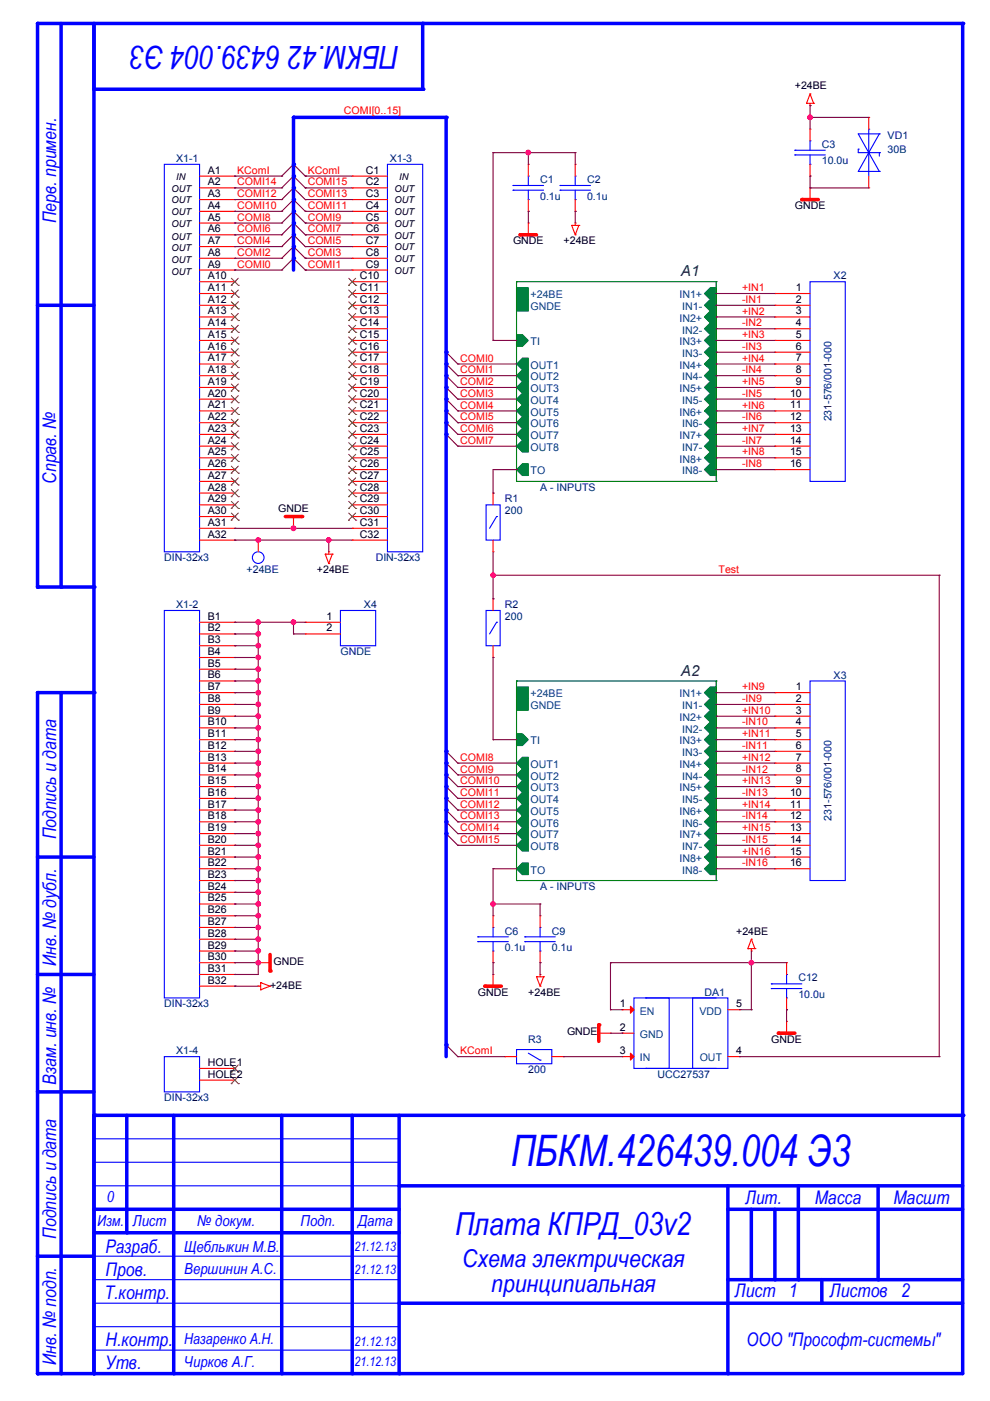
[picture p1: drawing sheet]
<svg xmlns="http://www.w3.org/2000/svg" width="210mm" height="297mm" viewBox="0 0 210 297" stroke-linecap="round" stroke-linejoin="round" font-family="sans-serif">
<defs><g id="words">
<text font-size="9.2" fill="#00f" x="108.3" y="247.1">ПБКМ.426439.004 Э3</text>
<g font-size="6.7" fill="#00f">
<text x="84.6" y="9.8" transform="rotate(-180 84.6 9.8)">ПБКМ.42 6439.004 Э3</text>
<text x="96.5" y="261.8">Плата КПРД_03v2</text>
</g>
<g font-size="5.2" fill="#00f">
<text x="98" y="268.7">Схема электрическая</text>
<text x="104.2" y="274">принципиальная</text>
</g>
<g font-size="4" fill="#00f">
<text x="11.9" y="47.3" transform="rotate(-90 11.9 47.3)">Перв. примен.</text>
<text x="11.9" y="102.6" transform="rotate(-90 11.9 102.6)">Справ. №</text>
<text x="11.9" y="178" transform="rotate(-90 11.9 178)">Подпись и дата</text>
<text x="11.9" y="204.9" transform="rotate(-90 11.9 204.9)">Инв. № дубл.</text>
<text x="11.9" y="230" transform="rotate(-90 11.9 230)">Взам. инв. №</text>
<text x="158.1" y="255.3">Лит.</text>
<text x="172.7" y="255.3">Масса</text>
<text x="189.4" y="255.3">Масшт</text>
<text x="11.9" y="262.6" transform="rotate(-90 11.9 262.6)">Подпись и дата</text>
<text x="22.4" y="265.6">Разраб.</text>
<text x="22.2" y="275.5">Т.контр.</text>
<text x="22.4" y="270.5">Пров.</text>
<text x="155.8" y="275">Лист</text>
<text x="167.3" y="275">1</text>
<text x="176" y="275">Листов</text>
<text x="191" y="275">2</text>
<text x="22.4" y="285.5">Н.контр.</text>
<text x="158.3" y="285.5">ООО &quot;Прософт-системы&quot;</text>
<text x="11.9" y="289.5" transform="rotate(-90 11.9 289.5)">Инв. № подп.</text>
<text x="22.4" y="290.2">Утв.</text>
</g>
<g font-size="3.2" fill="#004040">
<text x="144.4" y="58.6">A1</text>
<text x="144.4" y="143.3">A2</text>
</g>
<g font-size="3.2" fill="#00f">
<text x="22.6" y="254.9">0</text>
<text x="20.7" y="259.9">Изм.</text>
<text x="28.1" y="259.9">Лист</text>
<text x="41.8" y="259.9">№ докум.</text>
<text x="63.7" y="259.9">Подп.</text>
<text x="75.9" y="259.9">Дата</text>
<text x="39.1" y="265.3">Щеблыкин М.В.</text>
<text x="39.1" y="270.1">Вершинин А.С.</text>
<text x="39.1" y="285">Назаренко А.Н.</text>
<text x="39.1" y="289.8">Чирков А.Г.</text>
</g>
<g font-size="2.7" fill="#00f">
<text x="75.2" y="265.2">21.12.13</text>
<text x="75.2" y="270.2">21.12.13</text>
<text x="75.2" y="285.3">21.12.13</text>
<text x="75.2" y="289.6">21.12.13</text>
</g>
<g font-size="2.2">
<text x="168.5" y="18.9">+24BE</text>
<text x="44" y="36.8">A1</text>
<text x="44" y="39.3">A2</text>
<text x="44" y="41.8">A3</text>
<text x="77.5" y="36.8">C1</text>
<text x="77.5" y="39.3">C2</text>
<text x="77.5" y="41.8">C3</text>
<text x="44" y="44.3">A4</text>
<text x="44" y="46.8">A5</text>
<text x="77.5" y="44.3">C4</text>
<text x="77.5" y="46.8">C5</text>
<text x="168.5" y="44.3">GNDE</text>
<text x="44" y="49.3">A6</text>
<text x="44" y="51.8">A7</text>
<text x="77.5" y="49.3">C6</text>
<text x="77.5" y="51.8">C7</text>
<text x="108.8" y="51.8">GNDE</text>
<text x="119.5" y="51.8">+24BE</text>
<text x="44" y="54.2">A8</text>
<text x="44" y="56.7">A9</text>
<text x="44" y="59.2">A10</text>
<text x="76.3" y="59.2">C10</text>
<text x="77.5" y="54.2">C8</text>
<text x="77.5" y="56.7">C9</text>
<text x="44" y="61.7">A11</text>
<text x="44" y="64.2">A12</text>
<text x="76.3" y="61.7">C11</text>
<text x="76.3" y="64.2">C12</text>
<text x="168.8" y="61.7">1</text>
<text x="168.8" y="64.2">2</text>
<text x="44" y="66.7">A13</text>
<text x="44" y="69.2">A14</text>
<text x="44" y="71.6">A15</text>
<text x="76.3" y="66.7">C13</text>
<text x="76.3" y="69.2">C14</text>
<text x="76.3" y="71.6">C15</text>
<text x="168.8" y="66.7">3</text>
<text x="168.8" y="69.2">4</text>
<text x="168.8" y="71.6">5</text>
<text x="44" y="74.1">A16</text>
<text x="44" y="76.6">A17</text>
<text x="76.3" y="74.1">C16</text>
<text x="76.3" y="76.6">C17</text>
<text x="168.8" y="74.1">6</text>
<text x="168.8" y="76.6">7</text>
<text x="44" y="79.1">A18</text>
<text x="44" y="81.6">A19</text>
<text x="76.3" y="79.1">C18</text>
<text x="76.3" y="81.6">C19</text>
<text x="168.8" y="79.1">8</text>
<text x="168.8" y="81.6">9</text>
<text x="44" y="84.1">A20</text>
<text x="44" y="86.6">A21</text>
<text x="44" y="89.1">A22</text>
<text x="76.3" y="84.1">C20</text>
<text x="76.3" y="86.6">C21</text>
<text x="76.3" y="89.1">C22</text>
<text x="167.5" y="84.1">10</text>
<text x="167.5" y="86.6">11</text>
<text x="167.5" y="89.1">12</text>
<text x="44" y="91.6">A23</text>
<text x="44" y="94.1">A24</text>
<text x="76.3" y="91.6">C23</text>
<text x="76.3" y="94.1">C24</text>
<text x="167.5" y="91.6">13</text>
<text x="167.5" y="94.1">14</text>
<text x="44" y="96.5">A25</text>
<text x="44" y="99">A26</text>
<text x="44" y="101.5">A27</text>
<text x="76.3" y="96.5">C25</text>
<text x="76.3" y="99">C26</text>
<text x="76.3" y="101.5">C27</text>
<text x="167.5" y="96.5">15</text>
<text x="167.5" y="99">16</text>
<text x="44" y="104">A28</text>
<text x="44" y="106.5">A29</text>
<text x="76.3" y="104">C28</text>
<text x="76.3" y="106.5">C29</text>
<text x="44" y="109">A30</text>
<text x="44" y="111.5">A31</text>
<text x="44" y="114">A32</text>
<text x="59" y="108.5">GNDE</text>
<text x="76.3" y="109">C30</text>
<text x="76.3" y="111.5">C31</text>
<text x="76.3" y="114">C32</text>
<text x="67.2" y="121.5">+24BE</text>
<text x="44" y="131.4">B1</text>
<text x="69.2" y="131.4">1</text>
<text x="44" y="133.9">B2</text>
<text x="44" y="136.4">B3</text>
<text x="69.2" y="133.9">2</text>
<text x="44" y="138.9">B4</text>
<text x="44" y="141.4">B5</text>
<text x="44" y="143.8">B6</text>
<text x="44" y="146.3">B7</text>
<text x="44" y="148.8">B8</text>
<text x="168.8" y="146.3">1</text>
<text x="168.8" y="148.8">2</text>
<text x="44" y="151.3">B9</text>
<text x="44" y="153.8">B10</text>
<text x="168.8" y="151.3">3</text>
<text x="168.8" y="153.8">4</text>
<text x="44" y="156.3">B11</text>
<text x="44" y="158.8">B12</text>
<text x="44" y="161.3">B13</text>
<text x="168.8" y="156.3">5</text>
<text x="168.8" y="158.8">6</text>
<text x="168.8" y="161.3">7</text>
<text x="44" y="163.8">B14</text>
<text x="44" y="166.2">B15</text>
<text x="168.8" y="163.8">8</text>
<text x="168.8" y="166.2">9</text>
<text x="44" y="168.7">B16</text>
<text x="44" y="171.2">B17</text>
<text x="44" y="173.7">B18</text>
<text x="167.5" y="168.7">10</text>
<text x="167.5" y="171.2">11</text>
<text x="167.5" y="173.7">12</text>
<text x="44" y="176.2">B19</text>
<text x="44" y="178.7">B20</text>
<text x="167.5" y="176.2">13</text>
<text x="167.5" y="178.7">14</text>
<text x="44" y="181.2">B21</text>
<text x="44" y="183.7">B22</text>
<text x="167.5" y="181.2">15</text>
<text x="167.5" y="183.7">16</text>
<text x="44" y="186.2">B23</text>
<text x="44" y="188.7">B24</text>
<text x="44" y="191.1">B25</text>
<text x="44" y="193.6">B26</text>
<text x="44" y="196.1">B27</text>
<text x="44" y="198.6">B28</text>
<text x="44" y="201.1">B29</text>
<text x="44" y="203.6">B30</text>
<text x="156.1" y="198.1">+24BE</text>
<text x="44" y="206.1">B31</text>
<text x="44" y="208.6">B32</text>
<text x="57.3" y="209.6">+24BE</text>
<text x="58" y="204.6">GNDE</text>
<text x="101.3" y="211.1">GNDE</text>
<text x="112" y="211.1">+24BE</text>
<text x="131.4" y="213.6">1</text>
<text x="156.1" y="213.6">5</text>
<text x="120.2" y="219.5">GNDE</text>
<text x="131.4" y="218.5">2</text>
<text x="163.5" y="221">GNDE</text>
<text x="44" y="226">HOLE1</text>
<text x="131.4" y="223.5">3</text>
<text x="156.1" y="223.5">4</text>
<text x="44" y="228.5">HOLE2</text>
</g>
<g font-size="2.2" fill="#f00">
<text x="72.9" y="24.2">COMI[0..15]</text>
<text x="50.3" y="36.8">KComI</text>
<text x="50.3" y="39.3">COMI14</text>
<text x="50.3" y="41.8">COMI12</text>
<text x="65.2" y="36.8">KComI</text>
<text x="65.2" y="39.3">COMI15</text>
<text x="65.2" y="41.8">COMI13</text>
<text x="50.3" y="44.3">COMI10</text>
<text x="50.3" y="46.8">COMI8</text>
<text x="65.2" y="44.3">COMI11</text>
<text x="65.2" y="46.8">COMI9</text>
<text x="50.3" y="49.3">COMI6</text>
<text x="50.3" y="51.8">COMI4</text>
<text x="65.2" y="49.3">COMI7</text>
<text x="65.2" y="51.8">COMI5</text>
<text x="50.3" y="54.2">COMI2</text>
<text x="50.3" y="56.7">COMI0</text>
<text x="65.2" y="54.2">COMI3</text>
<text x="65.2" y="56.7">COMI1</text>
<text x="157.3" y="61.7">+IN1</text>
<text x="157.3" y="64.2">-IN1</text>
<text x="157.3" y="66.7">+IN2</text>
<text x="157.3" y="69.2">-IN2</text>
<text x="157.3" y="71.7">+IN3</text>
<text x="97.6" y="76.7">COMI0</text>
<text x="157.3" y="74.2">-IN3</text>
<text x="157.3" y="76.7">+IN4</text>
<text x="97.6" y="79.1">COMI1</text>
<text x="97.6" y="81.6">COMI2</text>
<text x="157.3" y="79.1">-IN4</text>
<text x="157.3" y="81.6">+IN5</text>
<text x="97.6" y="84.1">COMI3</text>
<text x="97.6" y="86.6">COMI4</text>
<text x="97.6" y="89.1">COMI5</text>
<text x="157.3" y="84.1">-IN5</text>
<text x="157.3" y="86.6">+IN6</text>
<text x="157.3" y="89.1">-IN6</text>
<text x="97.6" y="91.6">COMI6</text>
<text x="97.6" y="94.1">COMI7</text>
<text x="157.3" y="91.6">+IN7</text>
<text x="157.3" y="94.1">-IN7</text>
<text x="157.3" y="96.6">+IN8</text>
<text x="157.3" y="99.1">-IN8</text>
<text x="152.4" y="121.5">Test</text>
<text x="157.3" y="146.3">+IN9</text>
<text x="157.3" y="148.8">-IN9</text>
<text x="157.3" y="151.3">+IN10</text>
<text x="157.3" y="153.8">-IN10</text>
<text x="97.6" y="161.3">COMI8</text>
<text x="157.3" y="156.3">+IN11</text>
<text x="157.3" y="158.8">-IN11</text>
<text x="157.3" y="161.3">+IN12</text>
<text x="97.6" y="163.8">COMI9</text>
<text x="97.6" y="166.3">COMI10</text>
<text x="157.3" y="163.8">-IN12</text>
<text x="157.3" y="166.3">+IN13</text>
<text x="97.6" y="168.8">COMI11</text>
<text x="97.6" y="171.2">COMI12</text>
<text x="97.6" y="173.7">COMI13</text>
<text x="157.3" y="168.8">-IN13</text>
<text x="157.3" y="171.2">+IN14</text>
<text x="157.3" y="173.7">-IN14</text>
<text x="97.6" y="176.2">COMI14</text>
<text x="97.6" y="178.7">COMI15</text>
<text x="157.3" y="176.2">+IN15</text>
<text x="157.3" y="178.7">-IN15</text>
<text x="157.3" y="181.2">+IN16</text>
<text x="157.3" y="183.7">-IN16</text>
<text x="97.6" y="223.5">KComI</text>
</g>
<g font-size="2.2" fill="#000080">
<text x="188.2" y="29.4">VD1</text>
<text x="37.3" y="34.4">X1-1</text>
<text x="82.6" y="34.4">X1-3</text>
<text x="174.2" y="31.4">C3</text>
<text x="174.2" y="34.8">10.0u</text>
<text x="188.2" y="32.4">30B</text>
<text x="114.5" y="38.8">C1</text>
<text x="124.5" y="38.8">C2</text>
<text x="114.5" y="42.3">0.1u</text>
<text x="124.5" y="42.3">0.1u</text>
<text x="176.7" y="59.2">X2</text>
<text x="176.3" y="89.4" transform="rotate(-90 176.3 89.4)">231-576/001-000</text>
<text x="107" y="106.5">R1</text>
<text x="114.5" y="104.1">A - INPUTS</text>
<text x="107" y="109">200</text>
<text x="34.8" y="119">DIN-32x3</text>
<text x="79.7" y="119">DIN-32x3</text>
<text x="52.3" y="121.5">+24BE</text>
<text x="37.3" y="128.9">X1-2</text>
<text x="77.2" y="128.9">X4</text>
<text x="107" y="128.9">R2</text>
<text x="107" y="131.4">200</text>
<text x="72.2" y="138.9">GNDE</text>
<text x="176.7" y="143.9">X3</text>
<text x="176.3" y="174" transform="rotate(-90 176.3 174)">231-576/001-000</text>
<text x="114.5" y="188.7">A - INPUTS</text>
<text x="107" y="198.1">C6</text>
<text x="107" y="201.6">0.1u</text>
<text x="117" y="198.1">C9</text>
<text x="117" y="201.6">0.1u</text>
<text x="169.3" y="208.1">C12</text>
<text x="34.8" y="213.6">DIN-32x3</text>
<text x="149.4" y="211.1">DA1</text>
<text x="169.3" y="211.6">10.0u</text>
<text x="112" y="221">R3</text>
<text x="37.3" y="223.5">X1-4</text>
<text x="112" y="227.5">200</text>
<text x="34.8" y="233.5">DIN-32x3</text>
<text x="139.4" y="228.5">UCC27537</text>
</g>
<g font-size="2.2" fill="#004080">
<text x="112.5" y="63.2">+24BE</text>
<text x="112.5" y="65.7">GNDE</text>
<text x="144.1" y="63.2">IN1+</text>
<text x="144.6" y="65.7">IN1-</text>
<text x="144.1" y="68.2">IN2+</text>
<text x="144.6" y="70.7">IN2-</text>
<text x="112.5" y="73.2">TI</text>
<text x="144.1" y="73.2">IN3+</text>
<text x="144.6" y="75.7">IN3-</text>
<text x="112.5" y="78.2">OUT1</text>
<text x="112.5" y="80.7">OUT2</text>
<text x="112.5" y="83.2">OUT3</text>
<text x="144.1" y="78.2">IN4+</text>
<text x="144.1" y="83.2">IN5+</text>
<text x="144.6" y="80.7">IN4-</text>
<text x="112.5" y="85.6">OUT4</text>
<text x="112.5" y="88.1">OUT5</text>
<text x="144.1" y="88.1">IN6+</text>
<text x="144.6" y="85.6">IN5-</text>
<text x="112.5" y="90.6">OUT6</text>
<text x="112.5" y="93.1">OUT7</text>
<text x="112.5" y="95.6">OUT8</text>
<text x="144.1" y="93.1">IN7+</text>
<text x="144.6" y="90.6">IN6-</text>
<text x="144.6" y="95.6">IN7-</text>
<text x="112.5" y="100.6">TO</text>
<text x="144.1" y="98.1">IN8+</text>
<text x="144.6" y="100.6">IN8-</text>
<text x="112.5" y="147.9">+24BE</text>
<text x="144.1" y="147.9">IN1+</text>
<text x="112.5" y="150.4">GNDE</text>
<text x="144.1" y="152.9">IN2+</text>
<text x="144.6" y="150.4">IN1-</text>
<text x="144.6" y="155.3">IN2-</text>
<text x="112.5" y="157.8">TI</text>
<text x="144.1" y="157.8">IN3+</text>
<text x="144.6" y="160.3">IN3-</text>
<text x="112.5" y="162.8">OUT1</text>
<text x="112.5" y="165.3">OUT2</text>
<text x="112.5" y="167.8">OUT3</text>
<text x="144.1" y="162.8">IN4+</text>
<text x="144.1" y="167.8">IN5+</text>
<text x="144.6" y="165.3">IN4-</text>
<text x="112.5" y="170.3">OUT4</text>
<text x="112.5" y="172.8">OUT5</text>
<text x="144.1" y="172.8">IN6+</text>
<text x="144.6" y="170.3">IN5-</text>
<text x="112.5" y="175.3">OUT6</text>
<text x="112.5" y="177.8">OUT7</text>
<text x="144.1" y="177.8">IN7+</text>
<text x="144.6" y="175.3">IN6-</text>
<text x="112.5" y="185.2">TO</text>
<text x="112.5" y="180.2">OUT8</text>
<text x="144.1" y="182.7">IN8+</text>
<text x="144.6" y="180.2">IN7-</text>
<text x="144.6" y="185.2">IN8-</text>
<text x="135.7" y="215.1">EN</text>
<text x="148.3" y="215.1">VDD</text>
<text x="135.7" y="220.1">GND</text>
<text x="135.7" y="225">IN</text>
<text x="148.4" y="225">OUT</text>
</g>
<g font-size="2">
<text x="36.3" y="40.6">OUT</text>
<text x="37.3" y="38.1">IN</text>
<text x="83.6" y="40.6">OUT</text>
<text x="84.6" y="38.1">IN</text>
<text x="36.3" y="43.1">OUT</text>
<text x="36.3" y="45.6">OUT</text>
<text x="83.6" y="43.1">OUT</text>
<text x="83.6" y="45.6">OUT</text>
<text x="36.3" y="48.1">OUT</text>
<text x="36.3" y="50.8">OUT</text>
<text x="36.3" y="53.3">OUT</text>
<text x="83.6" y="48.1">OUT</text>
<text x="83.6" y="50.6">OUT</text>
<text x="83.6" y="53.1">OUT</text>
<text x="36.3" y="55.8">OUT</text>
<text x="36.3" y="58.3">OUT</text>
<text x="83.6" y="55.5">OUT</text>
<text x="83.6" y="58">OUT</text>
</g>
</g></defs>
<path d="M19.9 124.5v22.4" fill="none" stroke="#00f" stroke-width=".74"/>
<circle cx="19.9" cy="146.9" r=".37" fill="#00f"/>
<path d="M89.6 5h114.5" fill="none" stroke="#00f" stroke-width=".74"/>
<circle cx="204.1" cy="5" r=".37" fill="#00f"/>
<path d="M204.1 5v231.5" fill="none" stroke="#00f" stroke-width=".74"/>
<circle cx="204.1" cy="236.5" r=".37" fill="#00f"/>
<path d="M62.2 112h.1M62.2 109.5v2.5" fill="none" stroke="#f00" stroke-width=".23"/>
<path d="M60.5 109.5h3.5" fill="none" stroke="#f00" stroke-width=".74"/>
<circle cx="64" cy="109.5" r=".37" fill="#f00"/>
<g fill="none" stroke="#f00" stroke-width=".23">
<path d="M69 117.5h.1M69 117.5h1.4M69 117.5l.7 2M69.7 117h.1M69.7 119.5h.1M69.7 117v.5M70.4 117.5h.1M70.4 117.5l-.7 2M54.8 209.1h.1M54.8 204.1h.1M54.8 209.1h.5M54.8 204.1h2.5"/>
<path d="M55.3 208.3h.1M55.3 209.8h.1M55.3 208.3v1.5M55.3 208.3l2 .8M57.3 209.1h.1M57.3 209.1l-2 .7"/>
</g>
<path d="M57.3 202.4v3.5" fill="none" stroke="#f00" stroke-width=".74"/>
<circle cx="57.3" cy="205.9" r=".37" fill="#f00"/>
<path d="M171.7 39.8h.1M171.7 39.8v2.5" fill="none" stroke="#f00" stroke-width=".23"/>
<path d="M170 42.3h3.5" fill="none" stroke="#f00" stroke-width=".74"/>
<circle cx="170" cy="42.3" r=".37" fill="#f00"/>
<path d="M171.7 19.9h.1M171.7 19.9l-.7 2M171.7 19.9l.8 2M171 21.9h.1M171 21.9h1.5M171.7 22.4h.1M171.7 21.9v.5M172.5 21.9h.1M112 47.3h.1M112 47.3v2.5" fill="none" stroke="#f00" stroke-width=".23"/>
<path d="M110.3 49.8h3.4" fill="none" stroke="#f00" stroke-width=".74"/>
<circle cx="110.3" cy="49.8" r=".37" fill="#f00"/>
<path d="M121.2 47.8h.1M121.2 47.8h1.5M121.2 47.8l.8 2M122 47.3h.1M122 49.8h.1M122 47.3v.5M122.7 47.8h.1M122.7 47.8l-.7 2M127 219.1h2.4M129.4 219.1h.1" fill="none" stroke="#f00" stroke-width=".23"/>
<path d="M127 217.3v3.5" fill="none" stroke="#f00" stroke-width=".74"/>
<circle cx="127" cy="217.3" r=".37" fill="#f00"/>
<path d="M166.8 216.6h.1M166.8 216.6v2.5" fill="none" stroke="#f00" stroke-width=".23"/>
<path d="M165 219.1h3.5" fill="none" stroke="#f00" stroke-width=".74"/>
<circle cx="165" cy="219.1" r=".37" fill="#f00"/>
<path d="M159.3 199.1h.1M159.3 199.1l-.7 2M159.3 199.1l.8 2M104.5 206.6h.1M104.5 206.6v2.5M158.6 201.1h.1M158.6 201.1h1.5M159.3 201.6h.1M159.3 201.1v.5M160.1 201.1h.1" fill="none" stroke="#f00" stroke-width=".23"/>
<path d="M102.8 209.1h3.5" fill="none" stroke="#f00" stroke-width=".74"/>
<circle cx="102.8" cy="209.1" r=".37" fill="#f00"/>
<path d="M113.7 207.1h.1M113.7 207.1h1.6M113.7 207.1l.8 2M114.5 206.6h.1M114.5 209.1h.1M114.5 206.6v.5M115.3 207.1h.1M115.3 207.1l-.8 2" fill="none" stroke="#f00" stroke-width=".23"/>
<g fill="none" stroke="#800040" stroke-width=".23">
<path d="M59.7 37.3h.1M59.7 39.8h.1M59.7 37.3l2.5-2.5 2.5 2.5M59.7 39.8l2.5-2.5 2.5 2.5M64.7 37.3h.1M64.7 39.8h.1M59.7 42.3h.1M59.7 44.8h.1M59.7 47.3h.1M59.7 49.8h.1M59.7 52.3h.1M59.7 54.8h.1"/>
<path d="M59.7 57.3h.1M59.7 42.3l2.5-2.5 2.5 2.5M59.7 44.8l2.5-2.5 2.5 2.5M59.7 47.3l2.5-2.5 2.5 2.5M59.7 49.8l2.5-2.5 2.5 2.5M59.7 52.3l2.5-2.5 2.5 2.5M59.7 54.8l2.5-2.5 2.5 2.5M59.7 57.3l2.5-2.5 2.5 2.5M64.7 42.3h.1M64.7 44.8h.1M64.7 47.3h.1M64.7 49.8h.1"/>
<path d="M64.7 52.3h.1M64.7 54.8h.1M64.7 57.3h.1M94.6 74.7h.1M94.6 77.2h.1M94.6 79.7h.1M94.6 74.7l2.5 2.5M94.6 77.2l2.5 2.5M94.6 79.7l2.5 2.4M94.6 82.1h.1M94.6 84.6h.1M94.6 87.1h.1"/>
<path d="M94.6 89.6h.1M94.6 92.1h.1M94.6 82.1l2.5 2.5M94.6 84.6l2.5 2.5M94.6 87.1l2.5 2.5M94.6 89.6l2.5 2.5M94.6 92.1l2.5 2.5M94.6 159.3h.1M94.6 159.3l2.5 2.5M94.6 161.8h.1M94.6 164.3h.1M94.6 166.8h.1"/>
<path d="M94.6 169.3h.1M94.6 171.7h.1M94.6 174.2h.1M94.6 176.7h.1M94.6 161.8l2.5 2.5M94.6 164.3l2.5 2.5M94.6 166.8l2.5 2.5M94.6 169.3l2.5 2.4M94.6 171.7l2.5 2.5M94.6 174.2l2.5 2.5M94.6 176.7l2.5 2.5M94.6 221.5h.1"/>
<path d="M94.6 221.5l2.5 2.5"/>
</g>
<path d="M19.9 5v119.5" fill="none" stroke="#00f" stroke-width=".74"/>
<circle cx="19.9" cy="124.5" r=".37" fill="#00f"/>
<path d="M13 5v119.5" fill="none" stroke="#00f" stroke-width=".74"/>
<circle cx="13" cy="124.5" r=".37" fill="#00f"/>
<path d="M8 5v119.5" fill="none" stroke="#00f" stroke-width=".74"/>
<circle cx="8" cy="124.5" r=".37" fill="#00f"/>
<path d="M8 5h11.9" fill="none" stroke="#00f" stroke-width=".74"/>
<circle cx="8" cy="5" r=".37" fill="#00f"/>
<path d="M8 64.7h11.9" fill="none" stroke="#00f" stroke-width=".74"/>
<circle cx="8" cy="64.7" r=".37" fill="#00f"/>
<path d="M8 124.5h11.9" fill="none" stroke="#00f" stroke-width=".74"/>
<circle cx="8" cy="124.5" r=".37" fill="#00f"/>
<path d="M149.4 146.9l1.2-1.3h1.2v2.5h-1.2z" fill-rule="evenodd" fill="#008040"/>
<path d="M149.4 146.9l1.2-1.3h1.2v2.5h-1.2z" fill="none" stroke="#008040" stroke-width=".23"/>
<path d="M149.4 149.4l1.2-1.3h1.2v2.5h-1.2z" fill-rule="evenodd" fill="#008040"/>
<path d="M149.4 149.4l1.2-1.3h1.2v2.5h-1.2z" fill="none" stroke="#008040" stroke-width=".23"/>
<path d="M109.5 161.8l1.3-1.3h1.2v2.5h-1.2z" fill-rule="evenodd" fill="#008040"/>
<path d="M109.5 161.8l1.3-1.3h1.2v2.5h-1.2z" fill="none" stroke="#008040" stroke-width=".23"/>
<path d="M109.5 145.6h2.5v2.5h-2.5z" fill-rule="evenodd" fill="#008040"/>
<path d="M109.5 145.6h2.5v2.5h-2.5z" fill="none" stroke="#008040" stroke-width=".23"/>
<path d="M109.5 148.1h2.5v2.5h-2.5z" fill-rule="evenodd" fill="#008040"/>
<path d="M109.5 148.1h2.5v2.5h-2.5z" fill="none" stroke="#008040" stroke-width=".23"/>
<path d="M109.5 155.6h1.3l1.2 1.2-1.2 1.3h-1.3z" fill-rule="evenodd" fill="#008040"/>
<path d="M109.5 155.6h1.3l1.2 1.2-1.2 1.3h-1.3z" fill="none" stroke="#008040" stroke-width=".23"/>
<path d="M109.5 184.2l1.3-1.2h1.2v2.4h-1.2z" fill-rule="evenodd" fill="#008040"/>
<path d="M109.5 184.2l1.3-1.2h1.2v2.4h-1.2z" fill="none" stroke="#008040" stroke-width=".23"/>
<path d="M109.5 164.3l1.3-1.3h1.2v2.5h-1.2z" fill-rule="evenodd" fill="#008040"/>
<path d="M109.5 164.3l1.3-1.3h1.2v2.5h-1.2z" fill="none" stroke="#008040" stroke-width=".23"/>
<path d="M109.5 166.8l1.3-1.3h1.2v2.5h-1.2z" fill-rule="evenodd" fill="#008040"/>
<path d="M109.5 166.8l1.3-1.3h1.2v2.5h-1.2z" fill="none" stroke="#008040" stroke-width=".23"/>
<path d="M109.5 169.3l1.3-1.3h1.2v2.5h-1.2z" fill-rule="evenodd" fill="#008040"/>
<path d="M109.5 169.3l1.3-1.3h1.2v2.5h-1.2z" fill="none" stroke="#008040" stroke-width=".23"/>
<path d="M109.5 171.7l1.3-1.2h1.2v2.5h-1.2z" fill-rule="evenodd" fill="#008040"/>
<path d="M109.5 171.7l1.3-1.2h1.2v2.5h-1.2z" fill="none" stroke="#008040" stroke-width=".23"/>
<path d="M109.5 174.2l1.3-1.2h1.2v2.5h-1.2z" fill-rule="evenodd" fill="#008040"/>
<path d="M109.5 174.2l1.3-1.2h1.2v2.5h-1.2z" fill="none" stroke="#008040" stroke-width=".23"/>
<path d="M109.5 176.7l1.3-1.2h1.2v2.5h-1.2z" fill-rule="evenodd" fill="#008040"/>
<path d="M109.5 176.7l1.3-1.2h1.2v2.5h-1.2z" fill="none" stroke="#008040" stroke-width=".23"/>
<path d="M109.5 179.2l1.3-1.2h1.2v2.5h-1.2z" fill-rule="evenodd" fill="#008040"/>
<path d="M109.5 179.2l1.3-1.2h1.2v2.5h-1.2z" fill="none" stroke="#008040" stroke-width=".23"/>
<path d="M149.4 151.8l1.2-1.2h1.2v2.5h-1.2z" fill-rule="evenodd" fill="#008040"/>
<path d="M149.4 151.8l1.2-1.2h1.2v2.5h-1.2z" fill="none" stroke="#008040" stroke-width=".23"/>
<path d="M150.6 153.1h1.2v2.5h-1.2l-1.2-1.3z" fill-rule="evenodd" fill="#008040"/>
<path d="M150.6 153.1h1.2v2.5h-1.2l-1.2-1.3z" fill="none" stroke="#008040" stroke-width=".23"/>
<path d="M149.4 156.8l1.2-1.2h1.2v2.5h-1.2z" fill-rule="evenodd" fill="#008040"/>
<path d="M149.4 156.8l1.2-1.2h1.2v2.5h-1.2z" fill="none" stroke="#008040" stroke-width=".23"/>
<path d="M149.4 159.3l1.2-1.2h1.2v2.4h-1.2z" fill-rule="evenodd" fill="#008040"/>
<path d="M149.4 159.3l1.2-1.2h1.2v2.4h-1.2z" fill="none" stroke="#008040" stroke-width=".23"/>
<path d="M149.4 161.8l1.2-1.3h1.2v2.5h-1.2z" fill-rule="evenodd" fill="#008040"/>
<path d="M149.4 161.8l1.2-1.3h1.2v2.5h-1.2z" fill="none" stroke="#008040" stroke-width=".23"/>
<path d="M149.4 164.3l1.2-1.3h1.2v2.5h-1.2z" fill-rule="evenodd" fill="#008040"/>
<path d="M149.4 164.3l1.2-1.3h1.2v2.5h-1.2z" fill="none" stroke="#008040" stroke-width=".23"/>
<path d="M149.4 166.8l1.2-1.3h1.2v2.5h-1.2z" fill-rule="evenodd" fill="#008040"/>
<path d="M149.4 166.8l1.2-1.3h1.2v2.5h-1.2z" fill="none" stroke="#008040" stroke-width=".23"/>
<path d="M149.4 169.3l1.2-1.3h1.2v2.5h-1.2z" fill-rule="evenodd" fill="#008040"/>
<path d="M149.4 169.3l1.2-1.3h1.2v2.5h-1.2z" fill="none" stroke="#008040" stroke-width=".23"/>
<path d="M149.4 171.7l1.2-1.2h1.2v2.5h-1.2z" fill-rule="evenodd" fill="#008040"/>
<path d="M149.4 171.7l1.2-1.2h1.2v2.5h-1.2z" fill="none" stroke="#008040" stroke-width=".23"/>
<path d="M149.4 174.2l1.2-1.2h1.2v2.5h-1.2z" fill-rule="evenodd" fill="#008040"/>
<path d="M149.4 174.2l1.2-1.2h1.2v2.5h-1.2z" fill="none" stroke="#008040" stroke-width=".23"/>
<path d="M150.6 175.5h1.2v2.5h-1.2l-1.2-1.3z" fill-rule="evenodd" fill="#008040"/>
<path d="M150.6 175.5h1.2v2.5h-1.2l-1.2-1.3z" fill="none" stroke="#008040" stroke-width=".23"/>
<path d="M150.6 178h1.2v2.5h-1.2l-1.2-1.3z" fill-rule="evenodd" fill="#008040"/>
<path d="M150.6 178h1.2v2.5h-1.2l-1.2-1.3z" fill="none" stroke="#008040" stroke-width=".23"/>
<path d="M150.6 180.5h1.2v2.5h-1.2l-1.2-1.3z" fill-rule="evenodd" fill="#008040"/>
<path d="M150.6 180.5h1.2v2.5h-1.2l-1.2-1.3z" fill="none" stroke="#008040" stroke-width=".23"/>
<path d="M149.4 184.2l1.2-1.2h1.2v2.4h-1.2z" fill-rule="evenodd" fill="#008040"/>
<path d="M149.4 184.2l1.2-1.2h1.2v2.4h-1.2z" fill="none" stroke="#008040" stroke-width=".23"/>
<path d="M109.5 144.4h.1M109.5 144.4h42.3M109.5 144.4v42.3M151.8 144.4h.1M151.8 144.4v42.3M109.5 186.7h.1M109.5 186.7h42.3M151.8 186.7h.1" fill="none" stroke="#008000" stroke-width=".23"/>
<g fill="none" stroke="#00f" stroke-width=".23">
<path d="M168.5 32.9h.1M168.5 31.9h.1M168.5 32.9h6.5M168.5 31.9h6.5M171.7 34.8h.1M171.7 29.9h.1M171.7 29.9v2M171.7 32.9v1.9M182 31.6h.1M182 31.6v.8h4.4M184.2 32.4h.1M184.2 27.4h.1"/>
<path d="M184.2 32.4l2.2 3.9M184.2 32.4l-2.2 3.9h4.4M184.2 27.4v9.9M186.4 36.3h.1M186.4 32.4h.1M186.4 28.4h.1M186.4 32.4v.7M186.4 28.4h-4.4l2.2 4M186.4 28.4l-2.2 4M171.7 59.7h7.5v42.4h-7.5zM103.1 107h2.9v7.5h-2.9zM105.3 109.5h.1"/>
<path d="M105.3 109.5l-1.5 2.5M34.8 129.4h7.5v82.2h-7.5zM72.2 129.4h7.5v7.5h-7.5zM103.1 129.4h2.9v7.5h-2.9zM105.3 131.9h.1M105.3 131.9l-1.5 2.5M101.3 199.6h.1M101.3 198.6h.1M101.3 199.6h6.5M101.3 198.6h6.5M104.5 196.6h.1M104.5 196.6v2"/>
<path d="M104.5 199.6v2M111.3 199.6h.1M111.3 198.6h.1M111.3 199.6h6.4M111.3 198.6h6.4M114.5 196.6h.1M114.5 196.6v2M114.5 199.6v2M104.5 201.6h.1M114.5 201.6h.1M109.5 222.5h7.5v3h-7.5zM112 223.3l2.5 1.5"/>
<path d="M114.5 224.8h.1"/>
</g>
<g fill="none" stroke="#f00" stroke-width=".23">
<path d="M171.7 27.4h.1M171.7 37.3h.1M171.7 27.4v2.5M171.7 34.8v2.5M184.2 39.8h.1M184.2 24.9h.1M184.2 24.9v2.5M184.2 37.3v2.5M164.3 62.2h.1M164.3 64.7h.1M164.3 67.2h.1M164.3 69.7h.1"/>
<path d="M164.3 72.2h.1M164.3 74.7h.1M164.3 77.2h.1M164.3 79.7h.1M164.3 62.2h7.4M164.3 64.7h7.4M164.3 67.2h7.4M164.3 69.7h7.4M164.3 72.2h7.4M164.3 74.7h7.4M164.3 77.2h7.4M164.3 79.7h7.4"/>
<path d="M164.3 82.1h.1M164.3 84.6h.1M164.3 87.1h.1M164.3 89.6h.1M164.3 92.1h.1M164.3 94.6h.1M164.3 97.1h.1M164.3 99.6h.1M164.3 82.1h7.4M164.3 84.6h7.4M164.3 87.1h7.4M164.3 89.6h7.4"/>
<path d="M164.3 92.1h7.4M164.3 94.6h7.4M164.3 97.1h7.4M164.3 99.6h7.4M104.5 117h.1M104.5 104.5h.1M104.5 104.5v2.5M104.5 114.5v2.5M42.3 131.9h7.5M42.3 134.4h7.5M42.3 136.9h7.5M42.3 139.4h7.5"/>
<path d="M49.8 131.9h.1M49.8 134.4h.1M49.8 136.9h.1M49.8 139.4h.1M64.7 131.9h.1M64.7 134.4h.1M64.7 131.9h7.5M64.7 134.4h7.5M104.5 139.4h.1M104.5 127h.1M104.5 127v2.4M104.5 136.9v2.5"/>
<path d="M42.3 141.9h7.5M42.3 144.4h7.5M42.3 146.9h7.5M42.3 149.4h7.5M42.3 151.8h7.5M42.3 154.3h7.5M42.3 156.8h7.5M42.3 159.3h7.5M49.8 141.9h.1M49.8 144.4h.1M49.8 146.9h.1M49.8 149.4h.1"/>
<path d="M49.8 151.8h.1M49.8 154.3h.1M49.8 156.8h.1M49.8 159.3h.1M42.3 161.8h7.5M42.3 164.3h7.5M42.3 166.8h7.5M42.3 169.3h7.5M42.3 171.7h7.5M42.3 174.2h7.5M42.3 176.7h7.5M42.3 179.2h7.5"/>
<path d="M49.8 161.8h.1M49.8 164.3h.1M49.8 166.8h.1M49.8 169.3h.1M49.8 171.7h.1M49.8 174.2h.1M49.8 176.7h.1M49.8 179.2h.1M42.3 181.7h7.5M42.3 184.2h7.5M42.3 186.7h7.5M42.3 189.2h7.5"/>
<path d="M42.3 191.7h7.5M42.3 194.2h7.5M42.3 196.6h7.5M42.3 199.1h7.5M49.8 181.7h.1M49.8 184.2h.1M49.8 186.7h.1M49.8 189.2h.1M49.8 191.7h.1M49.8 194.2h.1M49.8 196.6h.1M49.8 199.1h.1"/>
<path d="M104.5 194.2h.1M104.5 194.2v2.4M114.5 194.2h.1M114.5 194.2v2.4M42.3 201.6h7.5M42.3 204.1h7.5M42.3 206.6h7.5M42.3 209.1h7.5M49.8 201.6h.1M49.8 204.1h.1M49.8 206.6h.1M49.8 209.1h.1"/>
<path d="M104.5 204.1h.1M104.5 201.6v2.5M114.5 204.1h.1M114.5 201.6v2.5M107 224h.1M107 224h2.5M117 224h2.5M119.5 224h.1"/>
</g>
<path d="M150.6 61h1.2v2.5h-1.2l-1.2-1.3z" fill-rule="evenodd" fill="#008040"/>
<path d="M150.6 61h1.2v2.5h-1.2l-1.2-1.3z" fill="none" stroke="#008040" stroke-width=".23"/>
<path d="M150.6 63.5h1.2v2.5h-1.2l-1.2-1.3z" fill-rule="evenodd" fill="#008040"/>
<path d="M150.6 63.5h1.2v2.5h-1.2l-1.2-1.3z" fill="none" stroke="#008040" stroke-width=".23"/>
<path d="M109.5 77.2l1.3-1.3h1.2v2.5h-1.2z" fill-rule="evenodd" fill="#008040"/>
<path d="M109.5 77.2l1.3-1.3h1.2v2.5h-1.2z" fill="none" stroke="#008040" stroke-width=".23"/>
<path d="M109.5 61h2.5v2.5h-2.5z" fill-rule="evenodd" fill="#008040"/>
<path d="M109.5 61h2.5v2.5h-2.5z" fill="none" stroke="#008040" stroke-width=".23"/>
<path d="M109.5 63.5h2.5v2.5h-2.5z" fill-rule="evenodd" fill="#008040"/>
<path d="M109.5 63.5h2.5v2.5h-2.5z" fill="none" stroke="#008040" stroke-width=".23"/>
<path d="M109.5 71h1.3l1.2 1.2-1.2 1.2h-1.3z" fill-rule="evenodd" fill="#008040"/>
<path d="M109.5 71h1.3l1.2 1.2-1.2 1.2h-1.3z" fill="none" stroke="#008040" stroke-width=".23"/>
<path d="M109.5 99.6l1.3-1.3h1.2v2.5h-1.2z" fill-rule="evenodd" fill="#008040"/>
<path d="M109.5 99.6l1.3-1.3h1.2v2.5h-1.2z" fill="none" stroke="#008040" stroke-width=".23"/>
<path d="M109.5 79.7l1.3-1.3h1.2v2.5h-1.2z" fill-rule="evenodd" fill="#008040"/>
<path d="M109.5 79.7l1.3-1.3h1.2v2.5h-1.2z" fill="none" stroke="#008040" stroke-width=".23"/>
<path d="M109.5 82.1l1.3-1.2h1.2v2.5h-1.2z" fill-rule="evenodd" fill="#008040"/>
<path d="M109.5 82.1l1.3-1.2h1.2v2.5h-1.2z" fill="none" stroke="#008040" stroke-width=".23"/>
<path d="M109.5 84.6l1.3-1.2h1.2v2.5h-1.2z" fill-rule="evenodd" fill="#008040"/>
<path d="M109.5 84.6l1.3-1.2h1.2v2.5h-1.2z" fill="none" stroke="#008040" stroke-width=".23"/>
<path d="M109.5 87.1l1.3-1.2h1.2v2.5h-1.2z" fill-rule="evenodd" fill="#008040"/>
<path d="M109.5 87.1l1.3-1.2h1.2v2.5h-1.2z" fill="none" stroke="#008040" stroke-width=".23"/>
<path d="M109.5 89.6l1.3-1.2h1.2v2.4h-1.2z" fill-rule="evenodd" fill="#008040"/>
<path d="M109.5 89.6l1.3-1.2h1.2v2.4h-1.2z" fill="none" stroke="#008040" stroke-width=".23"/>
<path d="M109.5 92.1l1.3-1.3h1.2v2.5h-1.2z" fill-rule="evenodd" fill="#008040"/>
<path d="M109.5 92.1l1.3-1.3h1.2v2.5h-1.2z" fill="none" stroke="#008040" stroke-width=".23"/>
<path d="M109.5 94.6l1.3-1.3h1.2v2.5h-1.2z" fill-rule="evenodd" fill="#008040"/>
<path d="M109.5 94.6l1.3-1.3h1.2v2.5h-1.2z" fill="none" stroke="#008040" stroke-width=".23"/>
<path d="M150.6 66h1.2v2.5h-1.2l-1.2-1.3z" fill-rule="evenodd" fill="#008040"/>
<path d="M150.6 66h1.2v2.5h-1.2l-1.2-1.3z" fill="none" stroke="#008040" stroke-width=".23"/>
<path d="M150.6 68.5h1.2v2.5h-1.2l-1.2-1.3z" fill-rule="evenodd" fill="#008040"/>
<path d="M150.6 68.5h1.2v2.5h-1.2l-1.2-1.3z" fill="none" stroke="#008040" stroke-width=".23"/>
<path d="M149.4 72.2l1.2-1.2h1.2v2.4h-1.2z" fill-rule="evenodd" fill="#008040"/>
<path d="M149.4 72.2l1.2-1.2h1.2v2.4h-1.2z" fill="none" stroke="#008040" stroke-width=".23"/>
<path d="M150.6 73.4h1.2v2.5h-1.2l-1.2-1.2z" fill-rule="evenodd" fill="#008040"/>
<path d="M150.6 73.4h1.2v2.5h-1.2l-1.2-1.2z" fill="none" stroke="#008040" stroke-width=".23"/>
<path d="M150.6 75.9h1.2v2.5h-1.2l-1.2-1.2z" fill-rule="evenodd" fill="#008040"/>
<path d="M150.6 75.9h1.2v2.5h-1.2l-1.2-1.2z" fill="none" stroke="#008040" stroke-width=".23"/>
<path d="M150.6 78.4h1.2v2.5h-1.2l-1.2-1.2z" fill-rule="evenodd" fill="#008040"/>
<path d="M150.6 78.4h1.2v2.5h-1.2l-1.2-1.2z" fill="none" stroke="#008040" stroke-width=".23"/>
<path d="M150.6 80.9h1.2v2.5h-1.2l-1.2-1.3z" fill-rule="evenodd" fill="#008040"/>
<path d="M150.6 80.9h1.2v2.5h-1.2l-1.2-1.3z" fill="none" stroke="#008040" stroke-width=".23"/>
<path d="M149.4 84.6l1.2-1.2h1.2v2.5h-1.2z" fill-rule="evenodd" fill="#008040"/>
<path d="M149.4 84.6l1.2-1.2h1.2v2.5h-1.2z" fill="none" stroke="#008040" stroke-width=".23"/>
<path d="M149.4 87.1l1.2-1.2h1.2v2.5h-1.2z" fill-rule="evenodd" fill="#008040"/>
<path d="M149.4 87.1l1.2-1.2h1.2v2.5h-1.2z" fill="none" stroke="#008040" stroke-width=".23"/>
<path d="M150.6 88.4h1.2v2.4h-1.2l-1.2-1.2z" fill-rule="evenodd" fill="#008040"/>
<path d="M150.6 88.4h1.2v2.4h-1.2l-1.2-1.2z" fill="none" stroke="#008040" stroke-width=".23"/>
<path d="M150.6 90.8h1.2v2.5h-1.2l-1.2-1.2z" fill-rule="evenodd" fill="#008040"/>
<path d="M150.6 90.8h1.2v2.5h-1.2l-1.2-1.2z" fill="none" stroke="#008040" stroke-width=".23"/>
<path d="M150.6 93.3h1.2v2.5h-1.2l-1.2-1.2z" fill-rule="evenodd" fill="#008040"/>
<path d="M150.6 93.3h1.2v2.5h-1.2l-1.2-1.2z" fill="none" stroke="#008040" stroke-width=".23"/>
<path d="M149.4 97.1l1.2-1.3h1.2v2.5h-1.2z" fill-rule="evenodd" fill="#008040"/>
<path d="M149.4 97.1l1.2-1.3h1.2v2.5h-1.2z" fill="none" stroke="#008040" stroke-width=".23"/>
<path d="M150.6 98.3h1.2v2.5h-1.2l-1.2-1.2z" fill-rule="evenodd" fill="#008040"/>
<path d="M150.6 98.3h1.2v2.5h-1.2l-1.2-1.2z" fill="none" stroke="#008040" stroke-width=".23"/>
<path d="M109.5 59.7h.1M109.5 59.7h42.3M109.5 59.7v42.4M151.8 59.7h.1M151.8 59.7v42.4M109.5 102.1h.1M109.5 102.1h42.3M151.8 102.1h.1" fill="none" stroke="#008000" stroke-width=".23"/>
<g fill="none" stroke="#00f" stroke-width=".23">
<path d="M82.1 34.8h7.5v82.2h-7.5zM118.7 39.3h.1M118.7 39.3h6.5M122 37.3h.1M122 37.3v2M118.7 40.3h.1M118.7 40.3h6.5M122 42.3h.1M122 40.3v2M163.5 209.6h.1M163.5 208.6h.1M163.5 209.6h6.5"/>
<path d="M163.5 208.6h6.5M166.8 211.6h.1M166.8 206.6h.1M166.8 206.6v2M166.8 209.6v2M34.8 224h7.5v7.5h-7.5z"/>
</g>
<g fill="none" stroke="#f00" stroke-width=".23">
<path d="M74.7 37.3h.1M74.7 39.8h.1M74.7 37.3h7.4M74.7 39.8h7.4M122 34.8h.1M122 34.8v2.5M74.7 42.3h.1M74.7 44.8h.1M74.7 47.3h.1M74.7 49.8h.1M74.7 52.3h.1M74.7 54.8h.1"/>
<path d="M74.7 57.3h.1M74.7 59.7h.1M74.7 42.3h7.4M74.7 44.8h7.4M74.7 47.3h7.4M74.7 49.8h7.4M74.7 52.3h7.4M74.7 54.8h7.4M74.7 57.3h7.4M74.7 59.7h7.4M122 44.8h.1M122 42.3v2.5"/>
<path d="M74.7 62.2h.1M74.7 64.7h.1M74.7 67.2h.1M74.7 69.7h.1M74.7 72.2h.1M74.7 74.7h.1M74.7 77.2h.1M74.7 79.7h.1M74.7 62.2h7.4M74.7 64.7h7.4M74.7 67.2h7.4M74.7 69.7h7.4"/>
<path d="M74.7 72.2h7.4M74.7 74.7h7.4M74.7 77.2h7.4M74.7 79.7h7.4M74.7 82.1h.1M74.7 84.6h.1M74.7 87.1h.1M74.7 89.6h.1M74.7 92.1h.1M74.7 94.6h.1M74.7 97.1h.1M74.7 99.6h.1"/>
<path d="M74.7 82.1h7.4M74.7 84.6h7.4M74.7 87.1h7.4M74.7 89.6h7.4M74.7 92.1h7.4M74.7 94.6h7.4M74.7 97.1h7.4M74.7 99.6h7.4M74.7 102.1h.1M74.7 104.5h.1M74.7 107h.1M74.7 109.5h.1"/>
<path d="M74.7 112h.1M74.7 114.5h.1M74.7 102.1h7.4M74.7 104.5h7.4M74.7 107h7.4M74.7 109.5h7.4M74.7 112h7.4M74.7 114.5h7.4M166.8 204.1h.1M166.8 214.1h.1M166.8 204.1v2.5M166.8 211.6v2.5"/>
<path d="M42.3 226.5h7.5M42.3 229h7.5M49.8 226.5h.1M49.8 229h.1"/>
</g>
<g fill="none" stroke="#804000" stroke-width=".21">
<path d="M73.9 59l1.5 1.5M75.4 59l-1.5 1.5M73.9 60.5h.1M73.9 63h.1M73.9 65.5h.1M73.9 68h.1M73.9 70.5h.1M73.9 72.9h.1M73.9 75.4h.1M73.9 77.9h.1M73.9 61.5l1.5 1.5M73.9 64l1.5 1.5"/>
<path d="M73.9 66.5l1.5 1.5M73.9 69l1.5 1.5M73.9 71.4l1.5 1.5M73.9 73.9l1.5 1.5M73.9 76.4l1.5 1.5M73.9 78.9l1.5 1.5M75.4 61.5l-1.5 1.5M75.4 64l-1.5 1.5M75.4 66.5l-1.5 1.5M75.4 69l-1.5 1.5M75.4 71.4l-1.5 1.5M75.4 73.9l-1.5 1.5"/>
<path d="M75.4 76.4l-1.5 1.5M75.4 78.9l-1.5 1.5M75.4 60.5h.1M75.4 63h.1M75.4 65.5h.1M75.4 68h.1M75.4 70.5h.1M75.4 72.9h.1M75.4 75.4h.1M75.4 77.9h.1M73.9 80.4h.1M73.9 82.9h.1"/>
<path d="M73.9 85.4h.1M73.9 87.9h.1M73.9 90.4h.1M73.9 92.9h.1M73.9 95.4h.1M73.9 97.8h.1M73.9 81.4l1.5 1.5M73.9 83.9l1.5 1.5M73.9 86.4l1.5 1.5M73.9 88.9l1.5 1.5M73.9 91.4l1.5 1.5M73.9 93.9l1.5 1.5"/>
<path d="M73.9 96.3l1.5 1.5M73.9 98.8l1.5 1.5M75.4 81.4l-1.5 1.5M75.4 83.9l-1.5 1.5M75.4 86.4l-1.5 1.5M75.4 88.9l-1.5 1.5M75.4 91.4l-1.5 1.5M75.4 93.9l-1.5 1.5M75.4 96.3l-1.5 1.5M75.4 98.8l-1.5 1.5M75.4 80.4h.1M75.4 82.9h.1"/>
<path d="M75.4 85.4h.1M75.4 87.9h.1M75.4 90.4h.1M75.4 92.9h.1M75.4 95.4h.1M75.4 97.8h.1M73.9 100.3h.1M73.9 102.8h.1M73.9 105.3h.1M73.9 107.8h.1M73.9 110.3h.1M73.9 101.3l1.5 1.5"/>
<path d="M73.9 103.8l1.5 1.5M73.9 106.3l1.5 1.5M73.9 108.8l1.5 1.5M75.4 101.3l-1.5 1.5M75.4 103.8l-1.5 1.5M75.4 106.3l-1.5 1.5M75.4 108.8l-1.5 1.5M75.4 100.3h.1M75.4 102.8h.1M75.4 105.3h.1M75.4 107.8h.1M75.4 110.3h.1"/>
<path d="M49 227.3h.1M49 229.8h.1M49 225.8l1.5 1.5M49 228.3l1.5 1.5M50.5 225.8l-1.5 1.5M50.5 228.3l-1.5 1.5M50.5 227.3h.1M50.5 229.8h.1"/>
</g>
<path d="M19.9 146.9v144.3" fill="none" stroke="#00f" stroke-width=".74"/>
<circle cx="19.9" cy="291.2" r=".37" fill="#00f"/>
<path d="M8 146.9h11.9" fill="none" stroke="#00f" stroke-width=".74"/>
<circle cx="8" cy="146.9" r=".37" fill="#00f"/>
<path d="M13 146.9v144.3" fill="none" stroke="#00f" stroke-width=".74"/>
<circle cx="13" cy="291.2" r=".37" fill="#00f"/>
<path d="M8 146.9v144.3" fill="none" stroke="#00f" stroke-width=".74"/>
<circle cx="8" cy="291.2" r=".37" fill="#00f"/>
<path d="M8 181.7h11.9" fill="none" stroke="#00f" stroke-width=".74"/>
<circle cx="8" cy="181.7" r=".37" fill="#00f"/>
<path d="M8 206.6h11.9" fill="none" stroke="#00f" stroke-width=".74"/>
<circle cx="8" cy="206.6" r=".37" fill="#00f"/>
<path d="M8 231.5h11.9" fill="none" stroke="#00f" stroke-width=".74"/>
<circle cx="8" cy="231.5" r=".37" fill="#00f"/>
<path d="M8 266.3h11.9" fill="none" stroke="#00f" stroke-width=".74"/>
<circle cx="8" cy="266.3" r=".37" fill="#00f"/>
<path d="M8 291.2h11.9" fill="none" stroke="#00f" stroke-width=".74"/>
<circle cx="8" cy="291.2" r=".37" fill="#00f"/>
<path d="M34.8 34.8h7.5v82.2h-7.5z" fill="none" stroke="#00f" stroke-width=".23"/>
<g fill="none" stroke="#f00" stroke-width=".23">
<path d="M42.3 37.3h7.5M42.3 39.8h7.5M49.8 37.3h.1M49.8 39.8h.1M42.3 42.3h7.5M42.3 44.8h7.5M42.3 47.3h7.5M42.3 49.8h7.5M42.3 52.3h7.5M42.3 54.8h7.5M42.3 57.3h7.5M42.3 59.7h7.5"/>
<path d="M49.8 42.3h.1M49.8 44.8h.1M49.8 47.3h.1M49.8 49.8h.1M49.8 52.3h.1M49.8 54.8h.1M49.8 57.3h.1M49.8 59.7h.1M42.3 62.2h7.5M42.3 64.7h7.5M42.3 67.2h7.5M42.3 69.7h7.5"/>
<path d="M42.3 72.2h7.5M42.3 74.7h7.5M42.3 77.2h7.5M42.3 79.7h7.5M49.8 62.2h.1M49.8 64.7h.1M49.8 67.2h.1M49.8 69.7h.1M49.8 72.2h.1M49.8 74.7h.1M49.8 77.2h.1M49.8 79.7h.1"/>
<path d="M42.3 82.1h7.5M42.3 84.6h7.5M42.3 87.1h7.5M42.3 89.6h7.5M42.3 92.1h7.5M42.3 94.6h7.5M42.3 97.1h7.5M42.3 99.6h7.5M49.8 82.1h.1M49.8 84.6h.1M49.8 87.1h.1M49.8 89.6h.1"/>
<path d="M49.8 92.1h.1M49.8 94.6h.1M49.8 97.1h.1M49.8 99.6h.1M42.3 102.1h7.5M42.3 104.5h7.5M42.3 107h7.5M42.3 109.5h7.5M42.3 112h7.5M42.3 114.5h7.5M49.8 102.1h.1M49.8 104.5h.1"/>
<path d="M49.8 107h.1M49.8 109.5h.1M49.8 112h.1M49.8 114.5h.1"/>
</g>
<g fill="none" stroke="#804000" stroke-width=".21">
<path d="M49 59l1.5 1.5M50.5 59l-1.5 1.5M49 60.5h.1M49 63h.1M49 65.5h.1M49 68h.1M49 70.5h.1M49 72.9h.1M49 75.4h.1M49 77.9h.1M49 61.5l1.5 1.5M49 64l1.5 1.5"/>
<path d="M49 66.5l1.5 1.5M49 69l1.5 1.5M49 71.4l1.5 1.5M49 73.9l1.5 1.5M49 76.4l1.5 1.5M49 78.9l1.5 1.5M50.5 61.5l-1.5 1.5M50.5 64l-1.5 1.5M50.5 66.5l-1.5 1.5M50.5 69l-1.5 1.5M50.5 71.4l-1.5 1.5M50.5 73.9l-1.5 1.5"/>
<path d="M50.5 76.4l-1.5 1.5M50.5 78.9l-1.5 1.5M50.5 60.5h.1M50.5 63h.1M50.5 65.5h.1M50.5 68h.1M50.5 70.5h.1M50.5 72.9h.1M50.5 75.4h.1M50.5 77.9h.1M49 80.4h.1M49 82.9h.1"/>
<path d="M49 85.4h.1M49 87.9h.1M49 90.4h.1M49 92.9h.1M49 95.4h.1M49 97.8h.1M49 81.4l1.5 1.5M49 83.9l1.5 1.5M49 86.4l1.5 1.5M49 88.9l1.5 1.5M49 91.4l1.5 1.5M49 93.9l1.5 1.5"/>
<path d="M49 96.3l1.5 1.5M49 98.8l1.5 1.5M50.5 81.4l-1.5 1.5M50.5 83.9l-1.5 1.5M50.5 86.4l-1.5 1.5M50.5 88.9l-1.5 1.5M50.5 91.4l-1.5 1.5M50.5 93.9l-1.5 1.5M50.5 96.3l-1.5 1.5M50.5 98.8l-1.5 1.5M50.5 80.4h.1M50.5 82.9h.1"/>
<path d="M50.5 85.4h.1M50.5 87.9h.1M50.5 90.4h.1M50.5 92.9h.1M50.5 95.4h.1M50.5 97.8h.1M49 100.3h.1M49 102.8h.1M49 105.3h.1M49 107.8h.1M49 110.3h.1M49 101.3l1.5 1.5"/>
<path d="M49 103.8l1.5 1.5M49 106.3l1.5 1.5M49 108.8l1.5 1.5M50.5 101.3l-1.5 1.5M50.5 103.8l-1.5 1.5M50.5 106.3l-1.5 1.5M50.5 108.8l-1.5 1.5M50.5 100.3h.1M50.5 102.8h.1M50.5 105.3h.1M50.5 107.8h.1M50.5 110.3h.1"/>
</g>
<path d="M84.6 276.3h119.5" fill="none" stroke="#00f" stroke-width=".74"/>
<circle cx="84.6" cy="276.3" r=".37" fill="#00f"/>
<path d="M154.3 271.3h49.8" fill="none" stroke="#00f" stroke-width=".74"/>
<circle cx="154.3" cy="271.3" r=".37" fill="#00f"/>
<path d="M154.3 256.4h49.8" fill="none" stroke="#00f" stroke-width=".74"/>
<circle cx="154.3" cy="256.4" r=".37" fill="#00f"/>
<path d="M169.3 251.4v19.9" fill="none" stroke="#00f" stroke-width=".74"/>
<circle cx="169.3" cy="271.3" r=".37" fill="#00f"/>
<path d="M164.3 256.4v14.9" fill="none" stroke="#00f" stroke-width=".74"/>
<circle cx="164.3" cy="271.3" r=".37" fill="#00f"/>
<path d="M159.3 256.4v14.9" fill="none" stroke="#00f" stroke-width=".74"/>
<circle cx="159.3" cy="271.3" r=".37" fill="#00f"/>
<path d="M154.3 251.4v39.8" fill="none" stroke="#00f" stroke-width=".74"/>
<circle cx="154.3" cy="291.2" r=".37" fill="#00f"/>
<path d="M84.6 236.5v54.7" fill="none" stroke="#00f" stroke-width=".74"/>
<circle cx="84.6" cy="291.2" r=".37" fill="#00f"/>
<path d="M74.7 236.5v54.7" fill="none" stroke="#00f" stroke-width=".74"/>
<circle cx="74.7" cy="291.2" r=".37" fill="#00f"/>
<path d="M84.6 251.4h119.5" fill="none" stroke="#00f" stroke-width=".74"/>
<circle cx="84.6" cy="251.4" r=".37" fill="#00f"/>
<path d="M20.2 236.5h183.9" fill="none" stroke="#00f" stroke-width=".74"/>
<circle cx="20.2" cy="236.5" r=".37" fill="#00f"/>
<path d="M19.9 291.2h184.2" fill="none" stroke="#00f" stroke-width=".74"/>
<circle cx="19.9" cy="291.2" r=".37" fill="#00f"/>
<path d="M19.9 236.5v54.7" fill="none" stroke="#00f" stroke-width=".74"/>
<circle cx="19.9" cy="236.5" r=".37" fill="#00f"/>
<path d="M204.1 236.5v54.7" fill="none" stroke="#00f" stroke-width=".74"/>
<circle cx="204.1" cy="236.5" r=".37" fill="#00f"/>
<path d="M174.2 271.3v5" fill="none" stroke="#00f" stroke-width=".74"/>
<circle cx="174.2" cy="276.3" r=".37" fill="#00f"/>
<path d="M186.2 251.4v19.9" fill="none" stroke="#00f" stroke-width=".74"/>
<circle cx="186.2" cy="271.3" r=".37" fill="#00f"/>
<path d="M19.9 276.3h.1M19.9 271.3h.1M19.9 266.3h.1M19.9 276.3h64.7M19.9 271.3h64.7M19.9 266.3h64.7M19.9 281.3h.1M19.9 286.3h.1M19.9 281.3h64.7M19.9 286.3h64.7" fill="none" stroke="#00f" stroke-width=".23"/>
<path d="M19.9 261.4h64.7" fill="none" stroke="#00f" stroke-width=".74"/>
<circle cx="19.9" cy="261.4" r=".37" fill="#00f"/>
<path d="M19.9 256.4h64.7" fill="none" stroke="#00f" stroke-width=".74"/>
<circle cx="19.9" cy="256.4" r=".37" fill="#00f"/>
<path d="M19.9 237.2h.1M19.9 236.7v.5M19.9 246.4h.1M19.9 241.4h.1M19.9 251.4h.1M19.9 246.4h64.7M19.9 241.4h64.7M19.9 251.4h64.7" fill="none" stroke="#00f" stroke-width=".23"/>
<path d="M59.7 236.5v54.7" fill="none" stroke="#00f" stroke-width=".74"/>
<circle cx="59.7" cy="291.2" r=".37" fill="#00f"/>
<path d="M26.9 236.5v24.9" fill="none" stroke="#00f" stroke-width=".74"/>
<circle cx="26.9" cy="261.4" r=".37" fill="#00f"/>
<path d="M36.8 236.5v54.7" fill="none" stroke="#00f" stroke-width=".74"/>
<circle cx="36.8" cy="291.2" r=".37" fill="#00f"/>
<path d="M19.9 5h69.7" fill="none" stroke="#00f" stroke-width=".74"/>
<circle cx="89.6" cy="5" r=".37" fill="#00f"/>
<path d="M89.6 5v13.9" fill="none" stroke="#00f" stroke-width=".74"/>
<circle cx="89.6" cy="18.9" r=".37" fill="#00f"/>
<path d="M19.9 5.2v13.7" fill="none" stroke="#00f" stroke-width=".74"/>
<circle cx="19.9" cy="18.9" r=".37" fill="#00f"/>
<path d="M19.9 18.9h69.7" fill="none" stroke="#00f" stroke-width=".74"/>
<circle cx="89.6" cy="18.9" r=".37" fill="#00f"/>
<g fill="none" stroke="#00f" stroke-width=".23">
<path d="M108.8 39.3h.1M108.8 39.3h6.5M112 37.3h.1M112 37.3v2M108.8 40.3h.1M108.8 40.3h6.5M112 42.3h.1M112 40.3v2M171.7 144.4h7.5v42.3h-7.5zM134.4 211.6h7.5v14.9h-7.5zM136.9 211.6h.1M136.9 211.6h14.9"/>
<path d="M146.9 211.6h7.4v14.9h-7.4zM136.9 226.5h.1M136.9 226.5h14.9"/>
<circle cx="54.7" cy="118.2" r="1.24"/>
</g>
<g fill="none" stroke="#f00" stroke-width=".23">
<path d="M112 34.8h.1M112 34.8v2.5M112 44.8h.1M112 42.3v2.5M54.8 114.5h.1M54.8 114.5v2.5M164.3 146.9h.1M164.3 149.4h.1M164.3 151.8h.1M164.3 154.3h.1M164.3 156.8h.1M164.3 159.3h.1"/>
<path d="M164.3 146.9h7.4M164.3 149.4h7.4M164.3 151.8h7.4M164.3 154.3h7.4M164.3 156.8h7.4M164.3 159.3h7.4M164.3 161.8h.1M164.3 164.3h.1M164.3 166.8h.1M164.3 169.3h.1M164.3 171.7h.1M164.3 174.2h.1"/>
<path d="M164.3 176.7h.1M164.3 179.2h.1M164.3 161.8h7.4M164.3 164.3h7.4M164.3 166.8h7.4M164.3 169.3h7.4M164.3 171.7h7.4M164.3 174.2h7.4M164.3 176.7h7.4M164.3 179.2h7.4M164.3 181.7h.1M164.3 184.2h.1"/>
<path d="M164.3 181.7h7.4M164.3 184.2h7.4M131.9 219.1h.1M131.9 219.1h2.5M154.3 224h2.5M156.8 224h.1"/>
</g>
<path d="M133.7 223.3l.7 .7-.7 .8z" fill="#f00"/>
<path d="M154.3 214.1h2.5M156.8 214.1h.1M131.9 224h.1M131.9 224h2.5M133.7 223.3l.7 .7-.7 .8z" fill="none" stroke="#f00" stroke-width=".23"/>
<path d="M133.7 213.3l.7 .8-.7 .7z" fill="#f00"/>
<path d="M131.9 214.1h.1M131.9 214.1h2.5M133.7 213.3l.7 .8-.7 .7z" fill="none" stroke="#f00" stroke-width=".23"/>
<path d="M62.2 24.9v9.9" fill="none" stroke="#00f" stroke-width=".74"/>
<circle cx="62.2" cy="24.9" r=".37" fill="#00f"/>
<path d="M62.2 24.9h32.4" fill="none" stroke="#00f" stroke-width=".74"/>
<circle cx="62.2" cy="24.9" r=".37" fill="#00f"/>
<g fill="none" stroke="#800040" stroke-width=".23">
<path d="M49.8 37.3h.1M49.8 39.8h.1M49.8 37.3h9.9M49.8 39.8h9.9M49.8 42.3h.1M49.8 44.8h.1M49.8 47.3h.1M49.8 49.8h.1M49.8 52.3h.1M49.8 54.8h.1M49.8 57.3h.1M49.8 42.3h9.9"/>
<path d="M49.8 44.8h9.9M49.8 47.3h9.9M49.8 49.8h9.9M49.8 52.3h9.9M49.8 54.8h9.9M49.8 57.3h9.9"/>
</g>
<path d="M62.2 34.8v2.5" fill="none" stroke="#00f" stroke-width=".74"/>
<circle cx="62.2" cy="34.8" r=".37" fill="#00f"/>
<path d="M62.2 37.3v2.5" fill="none" stroke="#00f" stroke-width=".74"/>
<circle cx="62.2" cy="37.3" r=".37" fill="#00f"/>
<path d="M62.2 39.8v2.5" fill="none" stroke="#00f" stroke-width=".74"/>
<circle cx="62.2" cy="39.8" r=".37" fill="#00f"/>
<path d="M62.2 42.3v2.5" fill="none" stroke="#00f" stroke-width=".74"/>
<circle cx="62.2" cy="42.3" r=".37" fill="#00f"/>
<path d="M62.2 44.8v2.5" fill="none" stroke="#00f" stroke-width=".74"/>
<circle cx="62.2" cy="44.8" r=".37" fill="#00f"/>
<path d="M62.2 47.3v2.5" fill="none" stroke="#00f" stroke-width=".74"/>
<circle cx="62.2" cy="47.3" r=".37" fill="#00f"/>
<path d="M62.2 49.8v2.5" fill="none" stroke="#00f" stroke-width=".74"/>
<circle cx="62.2" cy="49.8" r=".37" fill="#00f"/>
<path d="M62.2 52.3v2.5" fill="none" stroke="#00f" stroke-width=".74"/>
<circle cx="62.2" cy="52.3" r=".37" fill="#00f"/>
<path d="M62.2 54.8v2.5" fill="none" stroke="#00f" stroke-width=".74"/>
<circle cx="62.2" cy="54.8" r=".37" fill="#00f"/>
<g fill="none" stroke="#800040" stroke-width=".23">
<path d="M64.7 37.3h.1M64.7 39.8h.1M64.7 37.3h10M64.7 39.8h10M64.7 42.3h.1M64.7 44.8h.1M64.7 47.3h.1M64.7 49.8h.1M64.7 52.3h.1M64.7 54.8h.1M64.7 57.3h.1M64.7 42.3h10"/>
<path d="M64.7 44.8h10M64.7 47.3h10M64.7 49.8h10M64.7 52.3h10M64.7 54.8h10M64.7 57.3h10M49.8 112h.1M49.8 112h12.4"/>
</g>
<circle cx="62.2" cy="112" r=".5" fill="#f0f"/>
<circle cx="62.2" cy="112" r=".5" fill="none" stroke="#f0f" stroke-width=".23"/>
<path d="M49.8 114.5h.1M49.8 114.5h5" fill="none" stroke="#800040" stroke-width=".23"/>
<circle cx="54.8" cy="114.5" r=".49" fill="#f0f"/>
<circle cx="54.8" cy="114.5" r=".49" fill="none" stroke="#f0f" stroke-width=".23"/>
<path d="M62.2 112h.1M62.2 112h12.5M69.7 114.5h.1M69.7 114.5h5M69.7 114.5v2.5" fill="none" stroke="#800040" stroke-width=".23"/>
<path d="M94.6 24.9v49.8" fill="none" stroke="#00f" stroke-width=".74"/>
<circle cx="94.6" cy="24.9" r=".37" fill="#00f"/>
<path d="M49.8 131.9h.1M49.8 131.9h5" fill="none" stroke="#800040" stroke-width=".23"/>
<circle cx="54.8" cy="131.9" r=".49" fill="#f0f"/>
<circle cx="54.8" cy="131.9" r=".49" fill="none" stroke="#f0f" stroke-width=".23"/>
<path d="M49.8 209.1h.1M49.8 206.6h.1M49.8 204.1h.1M49.8 209.1h5M49.8 206.6h5M49.8 204.1h5" fill="none" stroke="#800040" stroke-width=".23"/>
<circle cx="54.8" cy="204.1" r=".49" fill="#f0f"/>
<circle cx="54.8" cy="204.1" r=".49" fill="none" stroke="#f0f" stroke-width=".23"/>
<path d="M49.8 201.6h.1M49.8 201.6h5M54.8 204.1h.1M54.8 204.1v2.5" fill="none" stroke="#800040" stroke-width=".23"/>
<circle cx="54.8" cy="201.6" r=".49" fill="#f0f"/>
<circle cx="54.8" cy="201.6" r=".49" fill="none" stroke="#f0f" stroke-width=".23"/>
<path d="M49.8 199.1h.1M49.8 199.1h5M54.8 201.6h.1M54.8 201.6v2.5" fill="none" stroke="#800040" stroke-width=".23"/>
<circle cx="54.8" cy="199.1" r=".49" fill="#f0f"/>
<circle cx="54.8" cy="199.1" r=".49" fill="none" stroke="#f0f" stroke-width=".23"/>
<path d="M49.8 196.6h.1M49.8 196.6h5M54.8 199.1h.1M54.8 199.1v2.5" fill="none" stroke="#800040" stroke-width=".23"/>
<circle cx="54.8" cy="196.6" r=".49" fill="#f0f"/>
<circle cx="54.8" cy="196.6" r=".49" fill="none" stroke="#f0f" stroke-width=".23"/>
<path d="M49.8 194.2h.1M49.8 194.2h5M54.8 196.6h.1M54.8 196.6v2.5" fill="none" stroke="#800040" stroke-width=".23"/>
<circle cx="54.8" cy="194.1" r=".49" fill="#f0f"/>
<circle cx="54.8" cy="194.1" r=".49" fill="none" stroke="#f0f" stroke-width=".23"/>
<path d="M49.8 191.7h.1M49.8 191.7h5M54.8 194.2h.1M54.8 194.2v2.4" fill="none" stroke="#800040" stroke-width=".23"/>
<circle cx="54.8" cy="191.7" r=".49" fill="#f0f"/>
<circle cx="54.8" cy="191.7" r=".49" fill="none" stroke="#f0f" stroke-width=".23"/>
<path d="M49.8 189.2h.1M49.8 189.2h5M54.8 191.7h.1M54.8 191.7v2.5" fill="none" stroke="#800040" stroke-width=".23"/>
<circle cx="54.8" cy="189.2" r=".49" fill="#f0f"/>
<circle cx="54.8" cy="189.2" r=".49" fill="none" stroke="#f0f" stroke-width=".23"/>
<path d="M49.8 186.7h.1M49.8 186.7h5" fill="none" stroke="#800040" stroke-width=".23"/>
<circle cx="54.8" cy="186.7" r=".49" fill="#f0f"/>
<circle cx="54.8" cy="186.7" r=".49" fill="none" stroke="#f0f" stroke-width=".23"/>
<path d="M49.8 184.2h.1M49.8 184.2h5" fill="none" stroke="#800040" stroke-width=".23"/>
<circle cx="54.8" cy="184.2" r=".49" fill="#f0f"/>
<circle cx="54.8" cy="184.2" r=".49" fill="none" stroke="#f0f" stroke-width=".23"/>
<path d="M49.8 181.7h.1M49.8 181.7h5" fill="none" stroke="#800040" stroke-width=".23"/>
<circle cx="54.8" cy="181.7" r=".49" fill="#f0f"/>
<circle cx="54.8" cy="181.7" r=".49" fill="none" stroke="#f0f" stroke-width=".23"/>
<path d="M49.8 179.2h.1M49.8 179.2h5" fill="none" stroke="#800040" stroke-width=".23"/>
<circle cx="54.8" cy="179.2" r=".49" fill="#f0f"/>
<circle cx="54.8" cy="179.2" r=".49" fill="none" stroke="#f0f" stroke-width=".23"/>
<path d="M49.8 176.7h.1M49.8 176.7h5" fill="none" stroke="#800040" stroke-width=".23"/>
<circle cx="54.8" cy="176.7" r=".49" fill="#f0f"/>
<circle cx="54.8" cy="176.7" r=".49" fill="none" stroke="#f0f" stroke-width=".23"/>
<path d="M49.8 174.2h.1M49.8 174.2h5" fill="none" stroke="#800040" stroke-width=".23"/>
<circle cx="54.8" cy="174.2" r=".49" fill="#f0f"/>
<circle cx="54.8" cy="174.2" r=".49" fill="none" stroke="#f0f" stroke-width=".23"/>
<path d="M49.8 171.7h.1M49.8 171.7h5" fill="none" stroke="#800040" stroke-width=".23"/>
<circle cx="54.8" cy="171.7" r=".49" fill="#f0f"/>
<circle cx="54.8" cy="171.7" r=".49" fill="none" stroke="#f0f" stroke-width=".23"/>
<path d="M49.8 169.3h.1M49.8 169.3h5M54.8 171.7h.1M54.8 174.2h.1M54.8 176.7h.1M54.8 179.2h.1M54.8 171.7v20M54.8 181.7h.1M54.8 184.2h.1M54.8 186.7h.1M54.8 189.2h.1" fill="none" stroke="#800040" stroke-width=".23"/>
<circle cx="54.8" cy="169.2" r=".49" fill="#f0f"/>
<circle cx="54.8" cy="169.2" r=".49" fill="none" stroke="#f0f" stroke-width=".23"/>
<path d="M49.8 166.8h.1M49.8 166.8h5" fill="none" stroke="#800040" stroke-width=".23"/>
<circle cx="54.8" cy="166.8" r=".49" fill="#f0f"/>
<circle cx="54.8" cy="166.8" r=".49" fill="none" stroke="#f0f" stroke-width=".23"/>
<path d="M49.8 164.3h.1M49.8 164.3h5" fill="none" stroke="#800040" stroke-width=".23"/>
<circle cx="54.8" cy="164.3" r=".49" fill="#f0f"/>
<circle cx="54.8" cy="164.3" r=".49" fill="none" stroke="#f0f" stroke-width=".23"/>
<path d="M49.8 161.8h.1M49.8 161.8h5" fill="none" stroke="#800040" stroke-width=".23"/>
<circle cx="54.8" cy="161.8" r=".49" fill="#f0f"/>
<circle cx="54.8" cy="161.8" r=".49" fill="none" stroke="#f0f" stroke-width=".23"/>
<path d="M49.8 159.3h.1M49.8 159.3h5" fill="none" stroke="#800040" stroke-width=".23"/>
<circle cx="54.8" cy="159.3" r=".49" fill="#f0f"/>
<circle cx="54.8" cy="159.3" r=".49" fill="none" stroke="#f0f" stroke-width=".23"/>
<path d="M49.8 156.8h.1M49.8 156.8h5" fill="none" stroke="#800040" stroke-width=".23"/>
<circle cx="54.8" cy="156.8" r=".49" fill="#f0f"/>
<circle cx="54.8" cy="156.8" r=".49" fill="none" stroke="#f0f" stroke-width=".23"/>
<path d="M49.8 154.3h.1M49.8 154.3h5" fill="none" stroke="#800040" stroke-width=".23"/>
<circle cx="54.8" cy="154.3" r=".49" fill="#f0f"/>
<circle cx="54.8" cy="154.3" r=".49" fill="none" stroke="#f0f" stroke-width=".23"/>
<path d="M49.8 151.8h.1M49.8 151.8h5" fill="none" stroke="#800040" stroke-width=".23"/>
<circle cx="54.8" cy="151.8" r=".49" fill="#f0f"/>
<circle cx="54.8" cy="151.8" r=".49" fill="none" stroke="#f0f" stroke-width=".23"/>
<g fill="none" stroke="#800040" stroke-width=".23">
<path d="M49.8 149.4h.1M49.8 146.9h.1M49.8 149.4h5M49.8 146.9h5M54.8 151.8h.1M54.8 154.3h.1M54.8 156.8h.1M54.8 159.3h.1M54.8 149.4h.1M54.8 146.9h.1M54.8 146.9v24.8M54.8 161.8h.1"/>
<path d="M54.8 164.3h.1M54.8 166.8h.1M54.8 169.3h.1"/>
</g>
<circle cx="54.8" cy="149.3" r=".49" fill="#f0f"/>
<circle cx="54.8" cy="149.3" r=".49" fill="none" stroke="#f0f" stroke-width=".23"/>
<circle cx="54.8" cy="146.9" r=".49" fill="#f0f"/>
<circle cx="54.8" cy="146.9" r=".49" fill="none" stroke="#f0f" stroke-width=".23"/>
<path d="M49.8 144.4h.1M49.8 144.4h5" fill="none" stroke="#800040" stroke-width=".23"/>
<circle cx="54.8" cy="144.4" r=".49" fill="#f0f"/>
<circle cx="54.8" cy="144.4" r=".49" fill="none" stroke="#f0f" stroke-width=".23"/>
<path d="M49.8 141.9h.1M49.8 141.9h5M54.8 144.4h.1M54.8 144.4v2.5" fill="none" stroke="#800040" stroke-width=".23"/>
<circle cx="54.8" cy="141.9" r=".49" fill="#f0f"/>
<circle cx="54.8" cy="141.9" r=".49" fill="none" stroke="#f0f" stroke-width=".23"/>
<path d="M49.8 139.4h.1M49.8 139.4h5M54.8 141.9h.1M54.8 141.9v2.5" fill="none" stroke="#800040" stroke-width=".23"/>
<circle cx="54.8" cy="139.4" r=".49" fill="#f0f"/>
<circle cx="54.8" cy="139.4" r=".49" fill="none" stroke="#f0f" stroke-width=".23"/>
<path d="M49.8 136.9h.1M49.8 136.9h5M54.8 139.4h.1M54.8 139.4v2.5" fill="none" stroke="#800040" stroke-width=".23"/>
<circle cx="54.8" cy="136.9" r=".49" fill="#f0f"/>
<circle cx="54.8" cy="136.9" r=".49" fill="none" stroke="#f0f" stroke-width=".23"/>
<path d="M49.8 134.4h.1M49.8 134.4h5M54.8 136.9h.1M54.8 136.9v2.5" fill="none" stroke="#800040" stroke-width=".23"/>
<circle cx="54.8" cy="134.4" r=".49" fill="#f0f"/>
<circle cx="54.8" cy="134.4" r=".49" fill="none" stroke="#f0f" stroke-width=".23"/>
<path d="M104.5 32.4h.1M104.5 32.4v39.8M97.1 77.2h.1M97.1 77.2h12.4M104.5 72.2h.1M104.5 72.2h5M54.8 131.9h.1M54.8 131.9v2.5" fill="none" stroke="#800040" stroke-width=".23"/>
<path d="M94.6 74.7v2.5" fill="none" stroke="#00f" stroke-width=".74"/>
<circle cx="94.6" cy="74.7" r=".37" fill="#00f"/>
<path d="M97.1 79.7h.1M97.1 79.7h12.4" fill="none" stroke="#800040" stroke-width=".23"/>
<path d="M94.6 77.2v2.5" fill="none" stroke="#00f" stroke-width=".74"/>
<circle cx="94.6" cy="77.2" r=".37" fill="#00f"/>
<path d="M97.1 82.1h.1M97.1 84.6h.1M97.1 82.1h12.4M97.1 84.6h12.4" fill="none" stroke="#800040" stroke-width=".23"/>
<path d="M94.6 79.7v2.4" fill="none" stroke="#00f" stroke-width=".74"/>
<circle cx="94.6" cy="79.7" r=".37" fill="#00f"/>
<path d="M94.6 82.1v2.5" fill="none" stroke="#00f" stroke-width=".74"/>
<circle cx="94.6" cy="82.1" r=".37" fill="#00f"/>
<path d="M97.1 87.1h.1M97.1 89.6h.1M97.1 92.1h.1M97.1 94.6h.1M97.1 87.1h12.4M97.1 89.6h12.4M97.1 92.1h12.4M97.1 94.6h12.4" fill="none" stroke="#800040" stroke-width=".23"/>
<path d="M94.6 84.6v2.5" fill="none" stroke="#00f" stroke-width=".74"/>
<circle cx="94.6" cy="84.6" r=".37" fill="#00f"/>
<path d="M94.6 87.1v2.5" fill="none" stroke="#00f" stroke-width=".74"/>
<circle cx="94.6" cy="87.1" r=".37" fill="#00f"/>
<path d="M94.6 89.6v2.5" fill="none" stroke="#00f" stroke-width=".74"/>
<circle cx="94.6" cy="89.6" r=".37" fill="#00f"/>
<path d="M94.6 92.1v67.2" fill="none" stroke="#00f" stroke-width=".74"/>
<circle cx="94.6" cy="92.1" r=".37" fill="#00f"/>
<path d="M97.1 161.8h.1M97.1 164.3h.1M97.1 166.8h.1M97.1 169.3h.1M97.1 161.8h12.4M97.1 164.3h12.4M97.1 166.8h12.4M97.1 169.3h12.4" fill="none" stroke="#800040" stroke-width=".23"/>
<path d="M94.6 159.3v2.5" fill="none" stroke="#00f" stroke-width=".74"/>
<circle cx="94.6" cy="159.3" r=".37" fill="#00f"/>
<path d="M94.6 161.8v2.5" fill="none" stroke="#00f" stroke-width=".74"/>
<circle cx="94.6" cy="161.8" r=".37" fill="#00f"/>
<path d="M94.6 164.3v2.5" fill="none" stroke="#00f" stroke-width=".74"/>
<circle cx="94.6" cy="164.3" r=".37" fill="#00f"/>
<path d="M94.6 166.8v2.5" fill="none" stroke="#00f" stroke-width=".74"/>
<circle cx="94.6" cy="166.8" r=".37" fill="#00f"/>
<path d="M97.1 171.7h.1M97.1 174.2h.1M97.1 176.7h.1M97.1 179.2h.1M97.1 171.7h12.4M97.1 174.2h12.4M97.1 176.7h12.4M97.1 179.2h12.4" fill="none" stroke="#800040" stroke-width=".23"/>
<path d="M94.6 169.3v2.4" fill="none" stroke="#00f" stroke-width=".74"/>
<circle cx="94.6" cy="169.3" r=".37" fill="#00f"/>
<path d="M94.6 171.7v2.5" fill="none" stroke="#00f" stroke-width=".74"/>
<circle cx="94.6" cy="171.7" r=".37" fill="#00f"/>
<path d="M94.6 174.2v2.5" fill="none" stroke="#00f" stroke-width=".74"/>
<circle cx="94.6" cy="174.2" r=".37" fill="#00f"/>
<path d="M94.6 176.7v44.8" fill="none" stroke="#00f" stroke-width=".74"/>
<circle cx="94.6" cy="176.7" r=".37" fill="#00f"/>
<g fill="none" stroke="#800040" stroke-width=".23">
<path d="M151.8 62.2h.1M151.8 64.7h.1M151.8 67.2h.1M151.8 69.7h.1M151.8 72.2h.1M151.8 74.7h.1M151.8 77.2h.1M151.8 79.7h.1M151.8 62.2h12.5M151.8 64.7h12.5M151.8 67.2h12.5M151.8 69.7h12.5"/>
<path d="M151.8 72.2h12.5M151.8 74.7h12.5M151.8 77.2h12.5M151.8 79.7h12.5M151.8 82.1h.1M151.8 84.6h.1M151.8 87.1h.1M151.8 89.6h.1M151.8 92.1h.1M151.8 94.6h.1M151.8 97.1h.1M151.8 99.6h.1"/>
<path d="M151.8 82.1h12.5M151.8 84.6h12.5M151.8 87.1h12.5M151.8 89.6h12.5M151.8 92.1h12.5M151.8 94.6h12.5M151.8 97.1h12.5M151.8 99.6h12.5M151.8 146.9h.1M151.8 149.4h.1M151.8 151.8h.1M151.8 154.3h.1"/>
<path d="M151.8 156.8h.1M151.8 159.3h.1M151.8 146.9h12.5M151.8 149.4h12.5M151.8 151.8h12.5M151.8 154.3h12.5M151.8 156.8h12.5M151.8 159.3h12.5M151.8 161.8h.1M151.8 164.3h.1M151.8 166.8h.1M151.8 169.3h.1"/>
<path d="M151.8 171.7h.1M151.8 174.2h.1M151.8 176.7h.1M151.8 179.2h.1M151.8 161.8h12.5M151.8 164.3h12.5M151.8 166.8h12.5M151.8 169.3h12.5M151.8 171.7h12.5M151.8 174.2h12.5M151.8 176.7h12.5M151.8 179.2h12.5"/>
<path d="M151.8 181.7h.1M151.8 184.2h.1M151.8 181.7h12.5M151.8 184.2h12.5M97.1 224h.1M97.1 224h9.9M119.5 224h.1M119.5 224h12.4M156.8 224h42.3M199.1 224h.1"/>
</g>
<path d="M94.6 221.5v2.5" fill="none" stroke="#00f" stroke-width=".74"/>
<circle cx="94.6" cy="221.5" r=".37" fill="#00f"/>
<path d="M104.5 32.4h.1M104.5 32.4h7.5" fill="none" stroke="#800040" stroke-width=".23"/>
<circle cx="112" cy="32.3" r=".49" fill="#f0f"/>
<circle cx="112" cy="32.3" r=".49" fill="none" stroke="#f0f" stroke-width=".23"/>
<g fill="none" stroke="#800040" stroke-width=".23">
<path d="M112 32.4h.1M112 32.4v2.4M112 32.4h10M122 32.4h.1M122 32.4v2.4M112 44.8h.1M112 44.8v2.5M122 44.8h.1M122 44.8v2.5M62.2 134.4h.1M62.2 131.9h.1M62.2 134.4h2.5"/>
<path d="M62.2 131.9v2.5M62.2 131.9h2.5"/>
</g>
<circle cx="62.2" cy="131.9" r=".49" fill="#f0f"/>
<circle cx="62.2" cy="131.9" r=".49" fill="none" stroke="#f0f" stroke-width=".23"/>
<path d="M54.8 114.5h.1M54.8 114.5h14.9M54.8 131.9h.1M54.8 134.4h.1M54.8 131.9h7.4M54.8 134.4v2.5" fill="none" stroke="#800040" stroke-width=".23"/>
<circle cx="69.7" cy="114.5" r=".49" fill="#f0f"/>
<circle cx="69.7" cy="114.5" r=".49" fill="none" stroke="#f0f" stroke-width=".23"/>
<path d="M171.7 24.9h.1M171.7 24.9v2.5M171.7 24.9h12.5" fill="none" stroke="#800040" stroke-width=".23"/>
<circle cx="171.7" cy="24.9" r=".49" fill="#f0f"/>
<circle cx="171.7" cy="24.9" r=".49" fill="none" stroke="#f0f" stroke-width=".23"/>
<path d="M171.7 37.3h.1M171.7 39.8h.1M171.7 22.4h.1M171.7 22.4v2.5M171.7 37.3v2.5M171.7 39.8h12.5M104.5 122h.1M104.5 122h94.6" fill="none" stroke="#800040" stroke-width=".23"/>
<circle cx="104.5" cy="122" r=".49" fill="#f0f"/>
<circle cx="104.5" cy="122" r=".49" fill="none" stroke="#f0f" stroke-width=".23"/>
<path d="M109.5 99.6h.1M109.5 99.6h-5v4.9M104.5 104.5h.1M104.5 156.8h.1M104.5 156.8h5M129.4 214.1h.1M129.4 204.1h.1M129.4 214.1h2.5M129.4 204.1v10M129.4 204.1h29.9" fill="none" stroke="#800040" stroke-width=".23"/>
<circle cx="159.3" cy="204.1" r=".49" fill="#f0f"/>
<circle cx="159.3" cy="204.1" r=".49" fill="none" stroke="#f0f" stroke-width=".23"/>
<g fill="none" stroke="#800040" stroke-width=".23">
<path d="M104.5 127h.1M104.5 122v5M199.1 122h.1M199.1 122v102M104.5 191.7h.1M104.5 184.2h.1M104.5 184.2v10M104.5 191.7h10M104.5 184.2h5M114.5 191.7h.1M114.5 191.7v2.5M104.5 204.1h.1"/>
<path d="M104.5 204.1v2.5M114.5 204.1h.1M114.5 204.1v2.5M129.4 219.1h2.5M131.9 219.1h.1M156.8 214.1h2.5M159.3 204.1h.1M159.3 214.1h.1M159.3 201.6v12.5M159.3 204.1h7.5M166.8 214.1h.1M166.8 214.1v2.5"/>
</g>
<circle cx="104.5" cy="191.7" r=".49" fill="#f0f"/>
<circle cx="104.5" cy="191.7" r=".49" fill="none" stroke="#f0f" stroke-width=".23"/>
<path d="M104.5 117v5M104.5 122h.1M104.5 139.4h.1M104.5 139.4v17.4" fill="none" stroke="#800040" stroke-width=".23"/>
<circle cx="62.2" cy="112" r=".5" fill="#f0f"/>
<circle cx="62.2" cy="112" r=".5" fill="none" stroke="#f0f" stroke-width=".23"/>
<circle cx="54.8" cy="114.5" r=".49" fill="#f0f"/>
<circle cx="54.8" cy="114.5" r=".49" fill="none" stroke="#f0f" stroke-width=".23"/>
<circle cx="54.8" cy="131.9" r=".49" fill="#f0f"/>
<circle cx="54.8" cy="131.9" r=".49" fill="none" stroke="#f0f" stroke-width=".23"/>
<circle cx="54.8" cy="204.1" r=".49" fill="#f0f"/>
<circle cx="54.8" cy="204.1" r=".49" fill="none" stroke="#f0f" stroke-width=".23"/>
<circle cx="54.8" cy="201.6" r=".49" fill="#f0f"/>
<circle cx="54.8" cy="201.6" r=".49" fill="none" stroke="#f0f" stroke-width=".23"/>
<circle cx="54.8" cy="199.1" r=".49" fill="#f0f"/>
<circle cx="54.8" cy="199.1" r=".49" fill="none" stroke="#f0f" stroke-width=".23"/>
<circle cx="54.8" cy="196.6" r=".49" fill="#f0f"/>
<circle cx="54.8" cy="196.6" r=".49" fill="none" stroke="#f0f" stroke-width=".23"/>
<circle cx="54.8" cy="194.1" r=".49" fill="#f0f"/>
<circle cx="54.8" cy="194.1" r=".49" fill="none" stroke="#f0f" stroke-width=".23"/>
<circle cx="54.8" cy="191.7" r=".49" fill="#f0f"/>
<circle cx="54.8" cy="191.7" r=".49" fill="none" stroke="#f0f" stroke-width=".23"/>
<circle cx="54.8" cy="189.2" r=".49" fill="#f0f"/>
<circle cx="54.8" cy="189.2" r=".49" fill="none" stroke="#f0f" stroke-width=".23"/>
<circle cx="54.8" cy="186.7" r=".49" fill="#f0f"/>
<circle cx="54.8" cy="186.7" r=".49" fill="none" stroke="#f0f" stroke-width=".23"/>
<circle cx="54.8" cy="184.2" r=".49" fill="#f0f"/>
<circle cx="54.8" cy="184.2" r=".49" fill="none" stroke="#f0f" stroke-width=".23"/>
<circle cx="54.8" cy="181.7" r=".49" fill="#f0f"/>
<circle cx="54.8" cy="181.7" r=".49" fill="none" stroke="#f0f" stroke-width=".23"/>
<circle cx="54.8" cy="179.2" r=".49" fill="#f0f"/>
<circle cx="54.8" cy="179.2" r=".49" fill="none" stroke="#f0f" stroke-width=".23"/>
<circle cx="54.8" cy="176.7" r=".49" fill="#f0f"/>
<circle cx="54.8" cy="176.7" r=".49" fill="none" stroke="#f0f" stroke-width=".23"/>
<circle cx="54.8" cy="174.2" r=".49" fill="#f0f"/>
<circle cx="54.8" cy="174.2" r=".49" fill="none" stroke="#f0f" stroke-width=".23"/>
<circle cx="54.8" cy="171.7" r=".49" fill="#f0f"/>
<circle cx="54.8" cy="171.7" r=".49" fill="none" stroke="#f0f" stroke-width=".23"/>
<circle cx="54.8" cy="169.2" r=".49" fill="#f0f"/>
<circle cx="54.8" cy="169.2" r=".49" fill="none" stroke="#f0f" stroke-width=".23"/>
<circle cx="54.8" cy="166.8" r=".49" fill="#f0f"/>
<circle cx="54.8" cy="166.8" r=".49" fill="none" stroke="#f0f" stroke-width=".23"/>
<circle cx="54.8" cy="164.3" r=".49" fill="#f0f"/>
<circle cx="54.8" cy="164.3" r=".49" fill="none" stroke="#f0f" stroke-width=".23"/>
<circle cx="54.8" cy="161.8" r=".49" fill="#f0f"/>
<circle cx="54.8" cy="161.8" r=".49" fill="none" stroke="#f0f" stroke-width=".23"/>
<circle cx="54.8" cy="159.3" r=".49" fill="#f0f"/>
<circle cx="54.8" cy="159.3" r=".49" fill="none" stroke="#f0f" stroke-width=".23"/>
<circle cx="54.8" cy="156.8" r=".49" fill="#f0f"/>
<circle cx="54.8" cy="156.8" r=".49" fill="none" stroke="#f0f" stroke-width=".23"/>
<circle cx="54.8" cy="154.3" r=".49" fill="#f0f"/>
<circle cx="54.8" cy="154.3" r=".49" fill="none" stroke="#f0f" stroke-width=".23"/>
<circle cx="54.8" cy="151.8" r=".49" fill="#f0f"/>
<circle cx="54.8" cy="151.8" r=".49" fill="none" stroke="#f0f" stroke-width=".23"/>
<circle cx="54.8" cy="149.3" r=".49" fill="#f0f"/>
<circle cx="54.8" cy="149.3" r=".49" fill="none" stroke="#f0f" stroke-width=".23"/>
<circle cx="54.8" cy="146.9" r=".49" fill="#f0f"/>
<circle cx="54.8" cy="146.9" r=".49" fill="none" stroke="#f0f" stroke-width=".23"/>
<circle cx="54.8" cy="144.4" r=".49" fill="#f0f"/>
<circle cx="54.8" cy="144.4" r=".49" fill="none" stroke="#f0f" stroke-width=".23"/>
<circle cx="54.8" cy="141.9" r=".49" fill="#f0f"/>
<circle cx="54.8" cy="141.9" r=".49" fill="none" stroke="#f0f" stroke-width=".23"/>
<circle cx="54.8" cy="139.4" r=".49" fill="#f0f"/>
<circle cx="54.8" cy="139.4" r=".49" fill="none" stroke="#f0f" stroke-width=".23"/>
<circle cx="54.8" cy="136.9" r=".49" fill="#f0f"/>
<circle cx="54.8" cy="136.9" r=".49" fill="none" stroke="#f0f" stroke-width=".23"/>
<circle cx="54.8" cy="134.4" r=".49" fill="#f0f"/>
<circle cx="54.8" cy="134.4" r=".49" fill="none" stroke="#f0f" stroke-width=".23"/>
<circle cx="112" cy="32.3" r=".49" fill="#f0f"/>
<circle cx="112" cy="32.3" r=".49" fill="none" stroke="#f0f" stroke-width=".23"/>
<circle cx="62.2" cy="131.9" r=".49" fill="#f0f"/>
<circle cx="62.2" cy="131.9" r=".49" fill="none" stroke="#f0f" stroke-width=".23"/>
<circle cx="69.7" cy="114.5" r=".49" fill="#f0f"/>
<circle cx="69.7" cy="114.5" r=".49" fill="none" stroke="#f0f" stroke-width=".23"/>
<circle cx="171.7" cy="24.9" r=".49" fill="#f0f"/>
<circle cx="171.7" cy="24.9" r=".49" fill="none" stroke="#f0f" stroke-width=".23"/>
<circle cx="104.5" cy="122" r=".49" fill="#f0f"/>
<circle cx="104.5" cy="122" r=".49" fill="none" stroke="#f0f" stroke-width=".23"/>
<circle cx="159.3" cy="204.1" r=".49" fill="#f0f"/>
<circle cx="159.3" cy="204.1" r=".49" fill="none" stroke="#f0f" stroke-width=".23"/>
<circle cx="104.5" cy="191.7" r=".49" fill="#f0f"/>
<circle cx="104.5" cy="191.7" r=".49" fill="none" stroke="#f0f" stroke-width=".23"/>
<use href="#words"/>
</svg>
